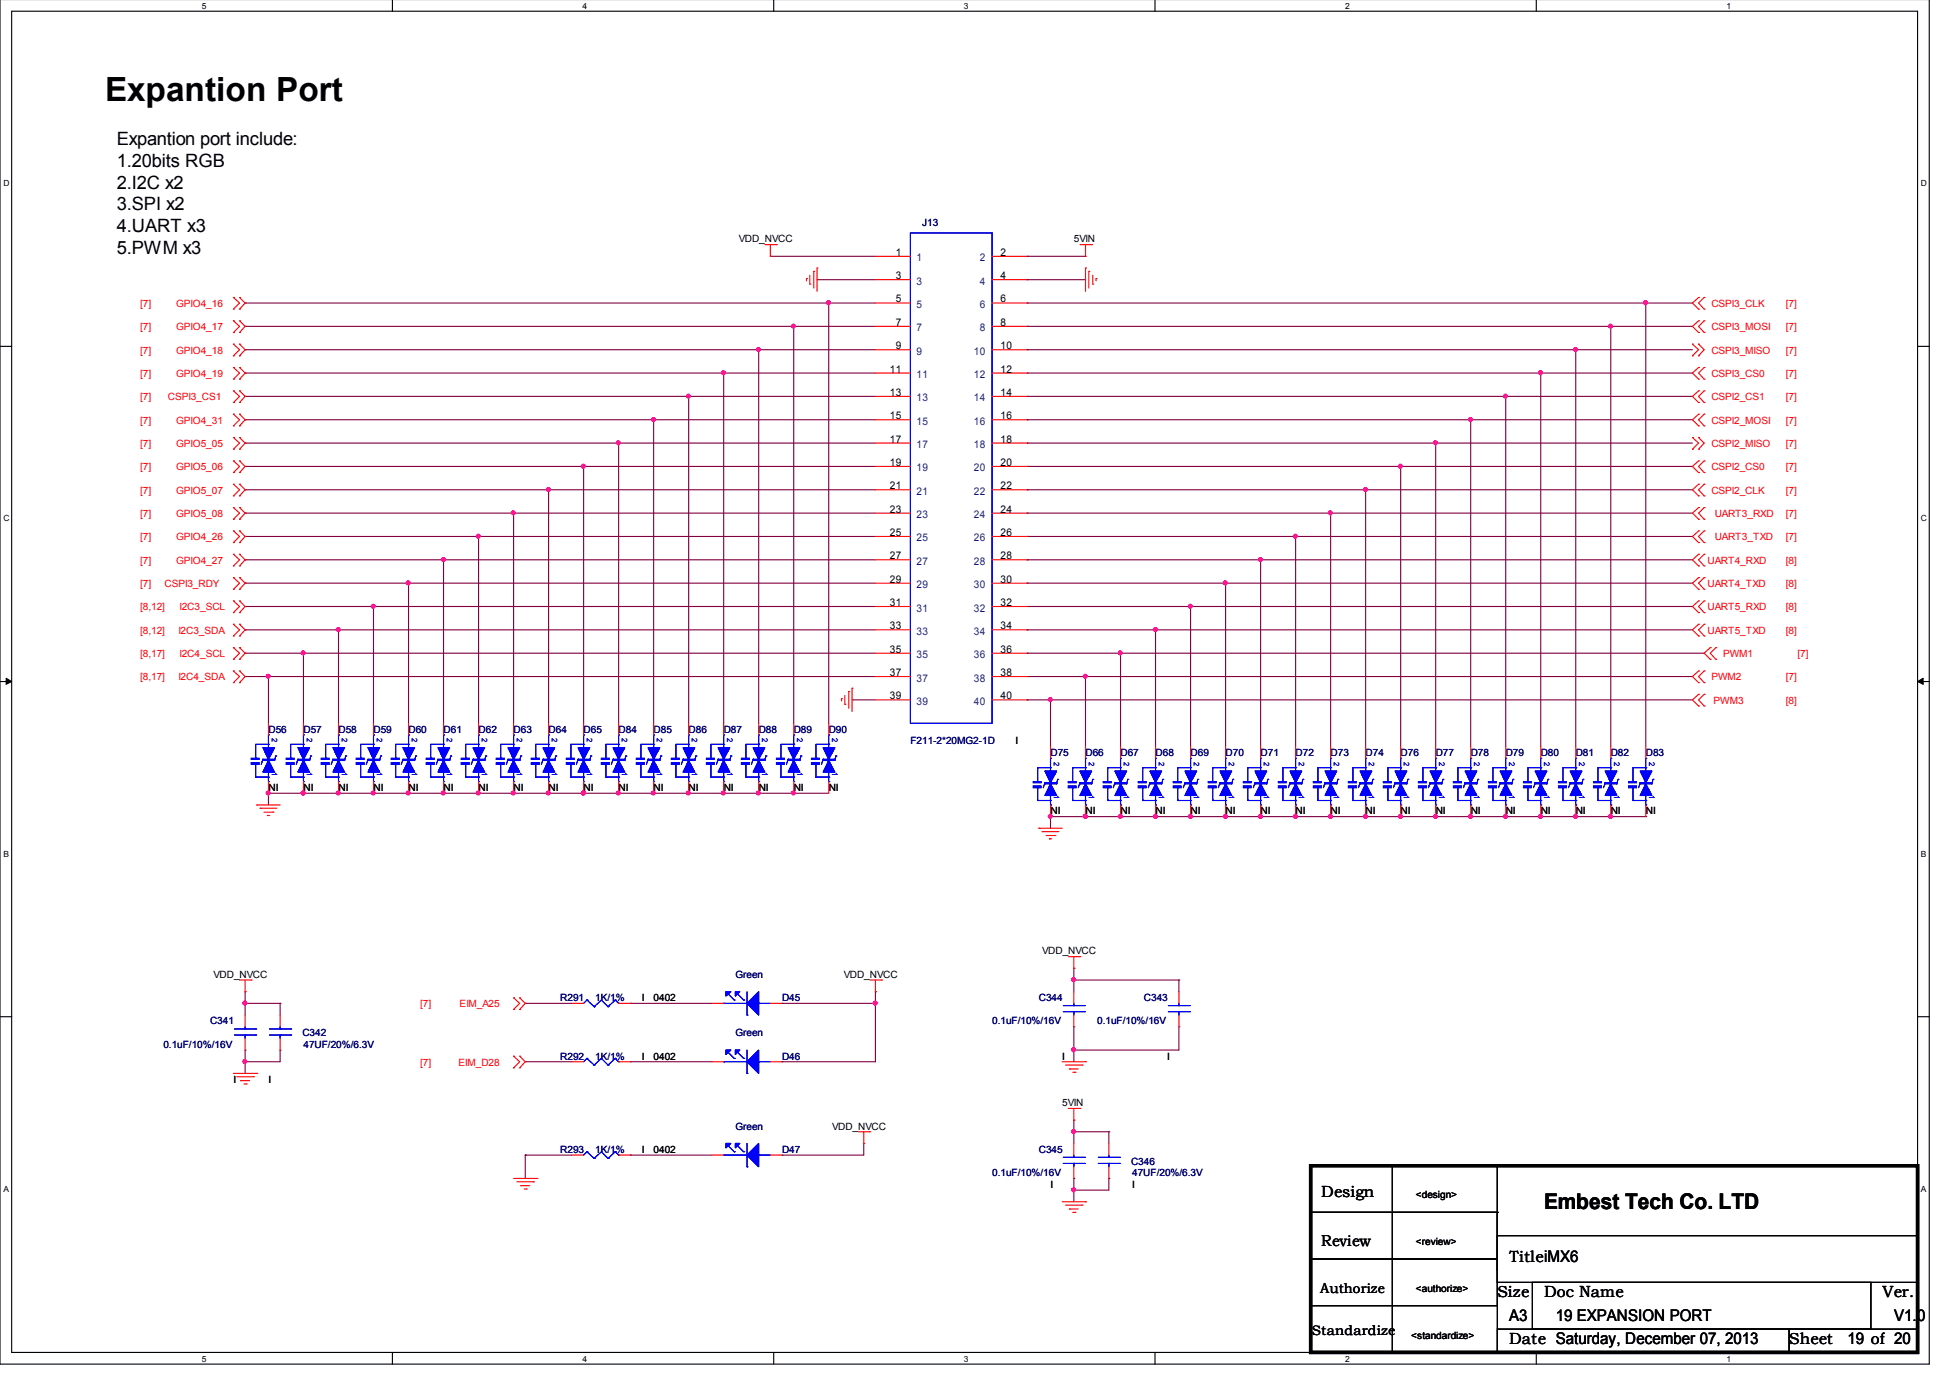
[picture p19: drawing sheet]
<svg xmlns="http://www.w3.org/2000/svg" width="297mm" height="210mm" viewBox="0 0 297 210" stroke-linecap="round" stroke-linejoin="round" font-family="sans-serif">
<defs><g id="words">
<text font-size="5.1" x="16" y="15.3">Expantion Port</text>
<text font-size="3.3" x="235.2" y="184.2">Embest Tech Co. LTD</text>
<g font-size="2.8">
<text x="17.8" y="22.1">Expantion port include:</text>
<text x="17.8" y="25.4">1.20bits RGB</text>
<text x="17.8" y="28.7">2.I2C x2</text>
<text x="17.8" y="32">3.SPI x2</text>
<text x="17.8" y="35.3">4.UART x3</text>
<text x="17.8" y="38.6">5.PWM x3</text>
</g>
<g font-size="2.5">
<text x="201.3" y="182.4">Design</text>
<text x="228.1" y="197.5">Size</text>
<text x="229.9" y="192.2">TitleiMX6</text>
<text x="235.2" y="197.5">Doc Name</text>
<text x="286.8" y="197.5">Ver.</text>
<text x="229.9" y="201.2">A3</text>
<text x="237" y="201.2">19 EXPANSION PORT</text>
<text x="288.5" y="201.2">V1.0</text>
<text x="229.9" y="204.7">Date Saturday, December 07, 2013</text>
<text x="272.5" y="204.7">Sheet</text>
<text x="281.4" y="204.7">19 of 20</text>
</g>
<text font-size="2.4" x="201.3" y="189.8">Review</text>
<g font-size="2.1">
<text x="201.1" y="196.9">Authorize</text>
<text x="199.8" y="203.3">Standardize</text>
</g>
<g font-size="1.6">
<text x="136.5" y="39">1</text>
<text x="152.4" y="39">2</text>
<text x="136.5" y="42.5">3</text>
<text x="136.5" y="46.1">5</text>
<text x="152.4" y="42.5">4</text>
<text x="152.4" y="46.1">6</text>
<text x="136.5" y="49.6">7</text>
<text x="136.5" y="53.2">9</text>
<text x="152.4" y="49.6">8</text>
<text x="152.4" y="53.2">10</text>
<text x="135.6" y="56.7">11</text>
<text x="152.4" y="56.7">12</text>
<text x="135.6" y="60.3">13</text>
<text x="135.6" y="63.9">15</text>
<text x="152.4" y="60.3">14</text>
<text x="152.4" y="63.9">16</text>
<text x="135.6" y="67.4">17</text>
<text x="135.6" y="71">19</text>
<text x="152.4" y="67.4">18</text>
<text x="152.4" y="71">20</text>
<text x="135.6" y="74.5">21</text>
<text x="152.4" y="74.5">22</text>
<text x="135.6" y="78.1">23</text>
<text x="135.6" y="81.6">25</text>
<text x="152.4" y="78.1">24</text>
<text x="152.4" y="81.6">26</text>
<text x="135.6" y="85.2">27</text>
<text x="135.6" y="88.7">29</text>
<text x="152.4" y="85.2">28</text>
<text x="152.4" y="88.7">30</text>
<text x="135.6" y="92.3">31</text>
<text x="135.6" y="95.9">33</text>
<text x="152.4" y="92.3">32</text>
<text x="152.4" y="95.9">34</text>
<text x="135.6" y="99.4">35</text>
<text x="152.4" y="99.4">36</text>
<text x="135.6" y="103">37</text>
<text x="135.6" y="106.5">39</text>
<text x="152.4" y="103">38</text>
<text x="152.4" y="106.5">40</text>
</g>
<g font-size="1.6" fill="#004080">
<text x="139.6" y="39.8">1</text>
<text x="149.3" y="39.8">2</text>
<text x="139.6" y="43.4">3</text>
<text x="139.6" y="46.9">5</text>
<text x="149.3" y="43.4">4</text>
<text x="149.3" y="46.9">6</text>
<text x="139.6" y="50.5">7</text>
<text x="149.3" y="50.5">8</text>
<text x="139.6" y="54">9</text>
<text x="139.6" y="57.6">11</text>
<text x="148.3" y="54">10</text>
<text x="148.3" y="57.6">12</text>
<text x="139.6" y="61.1">13</text>
<text x="139.6" y="64.7">15</text>
<text x="148.3" y="61.1">14</text>
<text x="148.3" y="64.7">16</text>
<text x="139.6" y="68.3">17</text>
<text x="139.6" y="71.8">19</text>
<text x="148.3" y="68.3">18</text>
<text x="148.3" y="71.8">20</text>
<text x="139.6" y="75.4">21</text>
<text x="148.3" y="75.4">22</text>
<text x="139.6" y="78.9">23</text>
<text x="139.6" y="82.5">25</text>
<text x="148.3" y="78.9">24</text>
<text x="148.3" y="82.5">26</text>
<text x="139.6" y="86">27</text>
<text x="139.6" y="89.6">29</text>
<text x="148.3" y="86">28</text>
<text x="148.3" y="89.6">30</text>
<text x="139.6" y="93.1">31</text>
<text x="148.3" y="93.1">32</text>
<text x="139.6" y="96.7">33</text>
<text x="139.6" y="100.3">35</text>
<text x="148.3" y="96.7">34</text>
<text x="148.3" y="100.3">36</text>
<text x="139.6" y="103.8">37</text>
<text x="139.6" y="107.4">39</text>
<text x="148.3" y="103.8">38</text>
<text x="148.3" y="107.4">40</text>
</g>
<g font-size="1.5" fill="#000080">
<text x="140.5" y="34.5">J13</text>
<text x="40.9" y="111.6">D56</text>
<text x="46.2" y="111.6">D57</text>
<text x="51.6" y="111.6">D58</text>
<text x="56.9" y="111.6">D59</text>
<text x="62.2" y="111.6">D60</text>
<text x="67.6" y="111.6">D61</text>
<text x="72.9" y="111.6">D62</text>
<text x="78.2" y="111.6">D63</text>
<text x="83.6" y="111.6">D64</text>
<text x="88.9" y="111.6">D65</text>
<text x="94.2" y="111.6">D84</text>
<text x="99.6" y="111.6">D85</text>
<text x="104.9" y="111.6">D86</text>
<text x="110.2" y="111.6">D87</text>
<text x="115.6" y="111.6">D88</text>
<text x="120.9" y="111.6">D89</text>
<text x="126.2" y="111.6">D90</text>
<text x="138.7" y="113.4">F211-2*20MG2-1D</text>
<text x="160" y="115.2">D75</text>
<text x="165.4" y="115.2">D66</text>
<text x="170.7" y="115.2">D67</text>
<text x="176" y="115.2">D68</text>
<text x="181.4" y="115.2">D69</text>
<text x="186.7" y="115.2">D70</text>
<text x="192" y="115.2">D71</text>
<text x="197.4" y="115.2">D72</text>
<text x="202.7" y="115.2">D73</text>
<text x="208" y="115.2">D74</text>
<text x="213.4" y="115.2">D76</text>
<text x="218.7" y="115.2">D77</text>
<text x="224" y="115.2">D78</text>
<text x="229.4" y="115.2">D79</text>
<text x="234.7" y="115.2">D80</text>
<text x="240" y="115.2">D81</text>
<text x="245.4" y="115.2">D82</text>
<text x="250.7" y="115.2">D83</text>
<text x="112" y="148.9">Green</text>
<text x="85.3" y="152.5">R291</text>
<text x="90.7" y="152.5">1K/1%</text>
<text x="119.1" y="152.5">D45</text>
<text x="158.2" y="152.5">C344</text>
<text x="174.2" y="152.5">C343</text>
<text x="24.9" y="159.6">0.1uF/10%/16V</text>
<text x="32" y="156.1">C341</text>
<text x="46.1" y="157.8">C342</text>
<text x="46.2" y="159.6">47UF/20%/6.3V</text>
<text x="85.3" y="161.4">R292</text>
<text x="90.7" y="161.4">1K/1%</text>
<text x="112" y="157.8">Green</text>
<text x="119.1" y="161.4">D46</text>
<text x="151.1" y="156.1">0.1uF/10%/16V</text>
<text x="167.1" y="156.1">0.1uF/10%/16V</text>
<text x="112" y="172.1">Green</text>
<text x="85.3" y="175.6">R293</text>
<text x="90.7" y="175.6">1K/1%</text>
<text x="119.1" y="175.6">D47</text>
<text x="151.1" y="179.2">0.1uF/10%/16V</text>
<text x="158.2" y="175.6">C345</text>
<text x="172.3" y="177.4">C346</text>
<text x="172.5" y="179.2">47UF/20%/6.3V</text>
</g>
<g font-size="1.5">
<text x="112.5" y="36.9">VDD_NVCC</text>
<text x="163.6" y="36.9">5VIN</text>
<text x="154.7" y="113.4">I</text>
<text x="40.9" y="120.5">NI</text>
<text x="46.2" y="120.5">NI</text>
<text x="51.6" y="120.5">NI</text>
<text x="56.9" y="120.5">NI</text>
<text x="62.2" y="120.5">NI</text>
<text x="67.6" y="120.5">NI</text>
<text x="72.9" y="120.5">NI</text>
<text x="78.2" y="120.5">NI</text>
<text x="83.6" y="120.5">NI</text>
<text x="88.9" y="120.5">NI</text>
<text x="94.2" y="120.5">NI</text>
<text x="99.6" y="120.5">NI</text>
<text x="104.9" y="120.5">NI</text>
<text x="110.2" y="120.5">NI</text>
<text x="115.6" y="120.5">NI</text>
<text x="120.9" y="120.5">NI</text>
<text x="126.2" y="120.5">NI</text>
<text x="160" y="124.1">NI</text>
<text x="165.4" y="124.1">NI</text>
<text x="170.7" y="124.1">NI</text>
<text x="176" y="124.1">NI</text>
<text x="181.4" y="124.1">NI</text>
<text x="186.7" y="124.1">NI</text>
<text x="192" y="124.1">NI</text>
<text x="197.4" y="124.1">NI</text>
<text x="202.7" y="124.1">NI</text>
<text x="208" y="124.1">NI</text>
<text x="213.4" y="124.1">NI</text>
<text x="218.7" y="124.1">NI</text>
<text x="224" y="124.1">NI</text>
<text x="229.4" y="124.1">NI</text>
<text x="234.7" y="124.1">NI</text>
<text x="240" y="124.1">NI</text>
<text x="245.4" y="124.1">NI</text>
<text x="250.7" y="124.1">NI</text>
<text x="32.5" y="148.9">VDD_NVCC</text>
<text x="128.5" y="148.9">VDD_NVCC</text>
<text x="158.7" y="145.4">VDD_NVCC</text>
<text x="97.8" y="152.5">I</text>
<text x="99.6" y="152.5">0402</text>
<text x="97.8" y="161.4">I</text>
<text x="99.6" y="161.4">0402</text>
<text x="161.8" y="161.4">I</text>
<text x="177.8" y="161.4">I</text>
<text x="35.6" y="164.9">I</text>
<text x="40.9" y="164.9">I</text>
<text x="126.7" y="172.1">VDD_NVCC</text>
<text x="161.8" y="168.5">5VIN</text>
<text x="97.8" y="175.6">I</text>
<text x="99.6" y="175.6">0402</text>
<text x="160" y="180.9">I</text>
<text x="172.5" y="180.9">I</text>
<text x="215.6" y="182.6">&lt;design&gt;</text>
<text x="215.6" y="189.7">&lt;review&gt;</text>
<text x="215.6" y="196.8">&lt;authorize&gt;</text>
<text x="215" y="203.9">&lt;standardize&gt;</text>
</g>
<g font-size="1.5" fill="#f00">
<text x="21.3" y="46.8">[7]</text>
<text x="26.8" y="46.8">GPIO4_16</text>
<text x="260.7" y="46.8">CSPI3_CLK</text>
<text x="272" y="46.8">[7]</text>
<text x="21.3" y="53.9">[7]</text>
<text x="21.3" y="50.3">[7]</text>
<text x="26.8" y="53.9">GPIO4_18</text>
<text x="26.8" y="50.3">GPIO4_17</text>
<text x="260.7" y="53.9">CSPI3_MISO</text>
<text x="260.7" y="50.3">CSPI3_MOSI</text>
<text x="272" y="53.9">[7]</text>
<text x="272" y="50.3">[7]</text>
<text x="21.3" y="57.4">[7]</text>
<text x="26.8" y="57.4">GPIO4_19</text>
<text x="260.7" y="57.4">CSPI3_CS0</text>
<text x="272" y="57.4">[7]</text>
<text x="21.3" y="64.5">[7]</text>
<text x="21.3" y="61">[7]</text>
<text x="25.6" y="61">CSPI3_CS1</text>
<text x="26.8" y="64.5">GPIO4_31</text>
<text x="260.7" y="64.5">CSPI2_MOSI</text>
<text x="260.7" y="61">CSPI2_CS1</text>
<text x="272" y="64.5">[7]</text>
<text x="272" y="61">[7]</text>
<text x="21.3" y="68.1">[7]</text>
<text x="21.3" y="71.6">[7]</text>
<text x="26.8" y="68.1">GPIO5_05</text>
<text x="26.8" y="71.6">GPIO5_06</text>
<text x="260.7" y="68.1">CSPI2_MISO</text>
<text x="260.7" y="71.6">CSPI2_CS0</text>
<text x="272" y="68.1">[7]</text>
<text x="272" y="71.6">[7]</text>
<text x="21.3" y="75.2">[7]</text>
<text x="26.8" y="75.2">GPIO5_07</text>
<text x="260.7" y="75.2">CSPI2_CLK</text>
<text x="272" y="75.2">[7]</text>
<text x="21.3" y="78.8">[7]</text>
<text x="21.3" y="82.3">[7]</text>
<text x="26.8" y="78.8">GPIO5_08</text>
<text x="26.8" y="82.3">GPIO4_26</text>
<text x="261.2" y="78.8">UART3_RXD</text>
<text x="261.2" y="82.3">UART3_TXD</text>
<text x="272" y="78.8">[7]</text>
<text x="272" y="82.3">[7]</text>
<text x="21.3" y="85.9">[7]</text>
<text x="21.3" y="89.4">[7]</text>
<text x="25.1" y="89.4">CSPI3_RDY</text>
<text x="26.8" y="85.9">GPIO4_27</text>
<text x="260.1" y="85.9">UART4_RXD</text>
<text x="260.1" y="89.4">UART4_TXD</text>
<text x="272" y="85.9">[8]</text>
<text x="272" y="89.4">[8]</text>
<text x="21.3" y="93">[8,12]</text>
<text x="27.3" y="93">I2C3_SCL</text>
<text x="260.1" y="93">UART5_RXD</text>
<text x="272" y="93">[8]</text>
<text x="21.3" y="100.1">[8,17]</text>
<text x="21.3" y="96.5">[8,12]</text>
<text x="27.2" y="96.5">I2C3_SDA</text>
<text x="27.3" y="100.1">I2C4_SCL</text>
<text x="260.1" y="96.5">UART5_TXD</text>
<text x="262.5" y="100.1">PWM1</text>
<text x="272" y="96.5">[8]</text>
<text x="273.8" y="100.1">[7]</text>
<text x="21.3" y="103.6">[8,17]</text>
<text x="27.2" y="103.6">I2C4_SDA</text>
<text x="260.7" y="103.6">PWM2</text>
<text x="261" y="107.2">PWM3</text>
<text x="272" y="103.6">[7]</text>
<text x="272" y="107.2">[8]</text>
<text x="64" y="153.4">[7]</text>
<text x="70" y="153.4">EIM_A25</text>
<text x="64" y="162.3">[7]</text>
<text x="69.8" y="162.3">EIM_D28</text>
</g>
<g font-size="1.3">
<text x="30.7" y="1.4">5</text>
<text x="88.7" y="1.4">4</text>
<text x="146.8" y="1.4">3</text>
<text x="204.9" y="1.4">2</text>
<text x="263" y="1.4">1</text>
<text x=".5" y="28.4">D</text>
<text x="292.6" y="28.4">D</text>
<text x=".5" y="79.4">C</text>
<text x="292.6" y="79.4">C</text>
<text x=".5" y="130.5">B</text>
<text x="292.6" y="130.5">B</text>
<text x=".5" y="181.5">A</text>
<text x="292.6" y="181.5">A</text>
<text x="30.7" y="207.4">5</text>
<text x="88.7" y="207.4">4</text>
<text x="146.8" y="207.4">3</text>
<text x="204.9" y="207.4">2</text>
<text x="263" y="207.4">1</text>
</g>
<g font-size="1.2" fill="#00f">
<text x="41.4" y="112.5" transform="rotate(90 41.4 112.5)">2</text>
<text x="46.7" y="112.5" transform="rotate(90 46.7 112.5)">2</text>
<text x="52.1" y="112.5" transform="rotate(90 52.1 112.5)">2</text>
<text x="57.4" y="112.5" transform="rotate(90 57.4 112.5)">2</text>
<text x="62.7" y="112.5" transform="rotate(90 62.7 112.5)">2</text>
<text x="68.1" y="112.5" transform="rotate(90 68.1 112.5)">2</text>
<text x="73.4" y="112.5" transform="rotate(90 73.4 112.5)">2</text>
<text x="78.7" y="112.5" transform="rotate(90 78.7 112.5)">2</text>
<text x="84.1" y="112.5" transform="rotate(90 84.1 112.5)">2</text>
<text x="89.4" y="112.5" transform="rotate(90 89.4 112.5)">2</text>
<text x="94.7" y="112.5" transform="rotate(90 94.7 112.5)">2</text>
<text x="100.1" y="112.5" transform="rotate(90 100.1 112.5)">2</text>
<text x="105.4" y="112.5" transform="rotate(90 105.4 112.5)">2</text>
<text x="110.7" y="112.5" transform="rotate(90 110.7 112.5)">2</text>
<text x="116.1" y="112.5" transform="rotate(90 116.1 112.5)">2</text>
<text x="121.4" y="112.5" transform="rotate(90 121.4 112.5)">2</text>
<text x="126.7" y="112.5" transform="rotate(90 126.7 112.5)">2</text>
<text x="41.4" y="117.6" transform="rotate(90 41.4 117.6)">1</text>
<text x="46.7" y="117.6" transform="rotate(90 46.7 117.6)">1</text>
<text x="52.1" y="117.6" transform="rotate(90 52.1 117.6)">1</text>
<text x="57.4" y="117.6" transform="rotate(90 57.4 117.6)">1</text>
<text x="62.7" y="117.6" transform="rotate(90 62.7 117.6)">1</text>
<text x="68.1" y="117.6" transform="rotate(90 68.1 117.6)">1</text>
<text x="73.4" y="117.6" transform="rotate(90 73.4 117.6)">1</text>
<text x="78.7" y="117.6" transform="rotate(90 78.7 117.6)">1</text>
<text x="84.1" y="117.6" transform="rotate(90 84.1 117.6)">1</text>
<text x="89.4" y="117.6" transform="rotate(90 89.4 117.6)">1</text>
<text x="94.7" y="117.6" transform="rotate(90 94.7 117.6)">1</text>
<text x="100.1" y="117.6" transform="rotate(90 100.1 117.6)">1</text>
<text x="105.4" y="117.6" transform="rotate(90 105.4 117.6)">1</text>
<text x="110.7" y="117.6" transform="rotate(90 110.7 117.6)">1</text>
<text x="116.1" y="117.6" transform="rotate(90 116.1 117.6)">1</text>
<text x="121.4" y="117.6" transform="rotate(90 121.4 117.6)">1</text>
<text x="126.7" y="117.6" transform="rotate(90 126.7 117.6)">1</text>
<text x="160.5" y="116" transform="rotate(90 160.5 116)">2</text>
<text x="165.9" y="116" transform="rotate(90 165.9 116)">2</text>
<text x="171.2" y="116" transform="rotate(90 171.2 116)">2</text>
<text x="176.5" y="116" transform="rotate(90 176.5 116)">2</text>
<text x="181.9" y="116" transform="rotate(90 181.9 116)">2</text>
<text x="187.2" y="116" transform="rotate(90 187.2 116)">2</text>
<text x="192.5" y="116" transform="rotate(90 192.5 116)">2</text>
<text x="197.9" y="116" transform="rotate(90 197.9 116)">2</text>
<text x="203.2" y="116" transform="rotate(90 203.2 116)">2</text>
<text x="208.5" y="116" transform="rotate(90 208.5 116)">2</text>
<text x="213.9" y="116" transform="rotate(90 213.9 116)">2</text>
<text x="219.2" y="116" transform="rotate(90 219.2 116)">2</text>
<text x="224.5" y="116" transform="rotate(90 224.5 116)">2</text>
<text x="229.9" y="116" transform="rotate(90 229.9 116)">2</text>
<text x="235.2" y="116" transform="rotate(90 235.2 116)">2</text>
<text x="240.5" y="116" transform="rotate(90 240.5 116)">2</text>
<text x="245.9" y="116" transform="rotate(90 245.9 116)">2</text>
<text x="251.2" y="116" transform="rotate(90 251.2 116)">2</text>
<text x="160.5" y="121.2" transform="rotate(90 160.5 121.2)">1</text>
<text x="165.9" y="121.2" transform="rotate(90 165.9 121.2)">1</text>
<text x="171.2" y="121.2" transform="rotate(90 171.2 121.2)">1</text>
<text x="176.5" y="121.2" transform="rotate(90 176.5 121.2)">1</text>
<text x="181.9" y="121.2" transform="rotate(90 181.9 121.2)">1</text>
<text x="187.2" y="121.2" transform="rotate(90 187.2 121.2)">1</text>
<text x="192.5" y="121.2" transform="rotate(90 192.5 121.2)">1</text>
<text x="197.9" y="121.2" transform="rotate(90 197.9 121.2)">1</text>
<text x="203.2" y="121.2" transform="rotate(90 203.2 121.2)">1</text>
<text x="208.5" y="121.2" transform="rotate(90 208.5 121.2)">1</text>
<text x="213.9" y="121.2" transform="rotate(90 213.9 121.2)">1</text>
<text x="219.2" y="121.2" transform="rotate(90 219.2 121.2)">1</text>
<text x="224.5" y="121.2" transform="rotate(90 224.5 121.2)">1</text>
<text x="229.9" y="121.2" transform="rotate(90 229.9 121.2)">1</text>
<text x="235.2" y="121.2" transform="rotate(90 235.2 121.2)">1</text>
<text x="240.5" y="121.2" transform="rotate(90 240.5 121.2)">1</text>
<text x="245.9" y="121.2" transform="rotate(90 245.9 121.2)">1</text>
<text x="251.2" y="121.2" transform="rotate(90 251.2 121.2)">1</text>
</g>
</g></defs>
<path d="M0 -.1v207.9h293.9v-207.9M1.8 1.7h290.3v204.3h-290.3z" fill="none" stroke="#000" stroke-width=".17"/>
<g fill="#fff">
<path d="M30.7 .2h.6v1.3h-.6z"/>
<path d="M30.7 206.3h.6v1.3h-.6z"/>
</g>
<path d="M59.8 -.1v1.8M59.8 206v1.8" fill="none" stroke="#000" stroke-width=".17"/>
<g fill="#fff">
<path d="M88.7 .2h.6v1.3h-.6z"/>
<path d="M88.7 206.3h.6v1.3h-.6z"/>
</g>
<path d="M117.9 -.1v1.8M117.9 206v1.8" fill="none" stroke="#000" stroke-width=".17"/>
<g fill="#fff">
<path d="M146.8 .2h.6v1.3h-.6z"/>
<path d="M146.8 206.3h.6v1.3h-.6z"/>
</g>
<path d="M175.9 -.1v1.8M175.9 206v1.8" fill="none" stroke="#000" stroke-width=".17"/>
<g fill="#fff">
<path d="M204.9 .2h.6v1.3h-.6z"/>
<path d="M204.9 206.3h.6v1.3h-.6z"/>
</g>
<path d="M234 -.1v1.8M234 206v1.8" fill="none" stroke="#000" stroke-width=".17"/>
<g fill="#fff">
<path d="M263 .2h.6v1.3h-.6z"/>
<path d="M263 206.3h.6v1.3h-.6z"/>
<path d="M.5 27.2h.9v1.3h-.9z"/>
<path d="M292.6 27.2h.9v1.3h-.9z"/>
<path d="M.5 78.2h.9v1.4h-.9z"/>
<path d="M292.6 78.2h.9v1.4h-.9z"/>
</g>
<path d="M0 52.8h1.8M292.1 52.8h1.8" fill="none" stroke="#000" stroke-width=".17"/>
<g fill="#fff">
<path d="M.5 129.3h.8v1.4h-.8z"/>
<path d="M292.6 129.3h.8v1.4h-.8z"/>
</g>
<path d="M0 103.8h1.8M292.1 103.8h1.8" fill="none" stroke="#000" stroke-width=".17"/>
<path d="M.9 103.3l.9 .5-.9 .4zM292.1 103.8l.8-.5v.9z" fill="#000" stroke="#000" stroke-width=".15"/>
<g fill="#fff">
<path d="M.5 180.4h.7v1.3h-.7z"/>
<path d="M292.6 180.4h.7v1.3h-.7z"/>
</g>
<path d="M0 154.9h1.8M292.1 154.9h1.8M199.6 177.6h28.5v7.1h-28.5zM212.1 177.6h16v28.4h-16zM199.6 184.7h28.5v7.1h-28.5zM199.6 191.8h28.5v7.1h-28.5zM228.1 188.2h64v7.1h-64zM228.1 184.7h.1M228.1 184.7v8.9M233.4 195.3h51.6v7.2h-51.6zM228.1 202.5h44.4v3.5h-44.4zM272.5 202.5h19.6v3.5h-19.6z" fill="none" stroke="#000" stroke-width=".17"/>
<g fill="none" stroke="#800040" stroke-width=".17">
<path d="M117.3 39h.1M117.3 39h16M156.5 39h.1M156.5 39h8.9M37.3 56.8h.1M37.3 53.3h.1M37.3 49.7h.1M37.3 46.2h.1M37.3 53.3h96M37.3 49.7h96M37.3 46.2h96M37.3 56.8h96"/>
<path d="M110.2 56.8h.1M110.2 56.8v53.4M115.6 53.3h.1M115.6 53.3v56.9M120.9 49.7h.1M120.9 49.7v60.5M124.5 42.6h.1M124.5 42.6h8.8M126.2 46.2h.1M126.2 46.2v64M156.5 42.6h.1M156.5 56.8h.1"/>
<path d="M156.5 53.3h.1M156.5 49.7h.1M156.5 46.2h.1M156.5 53.3h101.3M156.5 49.7h101.3M156.5 46.2h101.3M156.5 56.8h101.3M156.5 42.6h8.9M234.7 56.8h.1M234.7 56.8v56.9M240 53.3h.1M240 53.3v60.4"/>
<path d="M245.4 49.7h.1M245.4 49.7v64M250.7 46.2h.1M250.7 46.2v67.5M37.3 78.2h.1M37.3 74.6h.1M37.3 71h.1M37.3 67.5h.1M37.3 63.9h.1M37.3 60.4h.1M37.3 74.6h96M37.3 67.5h96"/>
<path d="M37.3 71h96M37.3 60.4h96M37.3 63.9h96M37.3 78.2h96M78.2 78.2h.1M78.2 78.2v32M83.6 74.6h.1M83.6 74.6v35.6M88.9 71h.1M88.9 71v39.2M94.2 67.5h.1M94.2 67.5v42.7"/>
<path d="M99.6 63.9h.1M99.6 63.9v46.3M104.9 60.4h.1M104.9 60.4v49.8M156.5 78.2h.1M156.5 74.6h.1M156.5 71h.1M156.5 67.5h.1M156.5 63.9h.1M156.5 60.4h.1M156.5 74.6h101.3M156.5 67.5h101.3"/>
<path d="M156.5 71h101.3M156.5 60.4h101.3M156.5 63.9h101.3M156.5 78.2h101.3M202.7 78.2h.1M202.7 78.2v35.5M208 74.6h.1M208 74.6v39.1M213.4 71h.1M213.4 71v42.7M218.7 67.5h.1M218.7 67.5v46.2"/>
<path d="M224 63.9h.1M224 63.9v49.8M229.4 60.4h.1M229.4 60.4v53.3M37.3 99.5h.1M37.3 95.9h.1M37.3 92.4h.1M37.3 88.8h.1M37.3 85.3h.1M37.3 81.7h.1M37.3 85.3h96M37.3 92.4h96"/>
<path d="M37.3 88.8h96M37.3 95.9h96M37.3 99.5h96M37.3 81.7h96M46.2 99.5h.1M46.2 99.5v10.7M51.6 95.9h.1M51.6 95.9v14.3M56.9 92.4h.1M56.9 92.4v17.8M62.2 88.8h.1M62.2 88.8v21.4"/>
<path d="M67.6 85.3h.1M67.6 85.3v24.9M72.9 81.7h.1M72.9 81.7v28.5M156.5 99.5h.1M156.5 81.7h.1M156.5 88.8h.1M156.5 85.3h.1M156.5 92.4h.1M156.5 95.9h.1M156.5 85.3h101.3M156.5 92.4h101.3"/>
<path d="M156.5 88.8h101.3M156.5 95.9h101.3M156.5 99.5h103.1M156.5 81.7h101.3M170.7 99.5h.1M170.7 99.5v14.2M176 95.9h.1M176 95.9v17.8M181.4 92.4h.1M181.4 92.4v21.3M186.7 88.8h.1M186.7 88.8v24.9"/>
<path d="M192 85.3h.1M192 85.3v28.4M197.4 81.7h.1M197.4 81.7v32M37.3 103.1h.1M37.3 103.1h96M40.9 103.1h.1M40.9 103.1v7.1M129.8 106.6h.1M129.8 106.6h3.5M156.5 103.1h.1M156.5 106.6h.1"/>
<path d="M156.5 103.1h101.3M156.5 106.6h101.3M160 106.6h.1M160 106.6v7.1M165.4 103.1h.1M165.4 103.1v10.6M40.9 120.8h.1M40.9 120.8v1.8M40.9 120.8h85.3M46.2 120.8h.1M51.6 120.8h.1M56.9 120.8h.1"/>
<path d="M62.2 120.8h.1M67.6 120.8h.1M72.9 120.8h.1M78.2 120.8h.1M83.6 120.8h.1M88.9 120.8h.1M94.2 120.8h.1M99.6 120.8h.1M104.9 120.8h.1M110.2 120.8h.1M115.6 120.8h.1M120.9 120.8h.1"/>
<path d="M160 124.4h.1M160 124.4v1.8M160 124.4h90.7M165.4 124.4h.1M170.7 124.4h.1M176 124.4h.1M181.4 124.4h.1M186.7 124.4h.1M192 124.4h.1M197.4 124.4h.1M202.7 124.4h.1M213.4 124.4h.1"/>
<path d="M218.7 124.4h.1M224 124.4h.1M229.4 124.4h.1M234.7 124.4h.1M240 124.4h.1M245.4 124.4h.1M250.7 124.4h.1M37.3 159.9h.1M37.3 152.8h.1M37.3 151.1h.1M37.3 152.8h5.4M37.3 151.1v3.5"/>
<path d="M37.3 159.9v3.6M42.7 159.9h.1M42.7 152.8h.1M42.7 159.9v1.8h-5.4M42.7 152.8v1.8M80 152.8h.1M80 152.8h7.1M96 152.8h.1M96 152.8h12.5M119.1 152.8h.1M119.1 152.8h14.2M133.3 152.8h.1"/>
<path d="M133.3 151.1h.1M133.3 151.1v10.6h-14.2M163.6 159.9h.1M163.6 149.3h.1M163.6 147.5h.1M163.6 156.4h.1M163.6 147.5v3.6M163.6 156.4v5.3M163.6 149.3h16M179.6 149.3h.1M179.6 156.4h.1M179.6 149.3v1.8"/>
<path d="M179.6 156.4v3.5h-16M37.3 161.7h.1M80 161.7h.1M80 176h.1M80 161.7h7.1M80 176h7.1M80 176v3.5M96 161.7h.1M96 176h.1M96 161.7h12.5M96 176h12.5M119.1 161.7h.1"/>
<path d="M119.1 176h.1M131.6 174.2h.1M131.6 174.2v1.8h-12.5M163.6 172.4h.1M163.6 170.6h.1M163.6 179.5h.1M163.6 170.6v3.6M163.6 179.5v3.6M163.6 172.4h5.3M168.9 172.4h.1M168.9 179.5h.1M168.9 172.4v1.8"/>
<path d="M168.9 179.5v1.8h-5.3M163.6 181.3h.1"/>
</g>
<g fill="#f0f" stroke="#f0f" stroke-width=".17">
<circle cx="192" cy="85.2" r=".3"/>
<circle cx="181.3" cy="92.3" r=".3"/>
<circle cx="186.6" cy="88.8" r=".3"/>
<circle cx="176" cy="95.9" r=".3"/>
<circle cx="46.2" cy="99.5" r=".3"/>
<circle cx="67.5" cy="85.2" r=".3"/>
<circle cx="62.2" cy="88.8" r=".3"/>
<circle cx="56.9" cy="92.3" r=".3"/>
<circle cx="51.5" cy="95.9" r=".3"/>
<circle cx="72.9" cy="81.7" r=".3"/>
<circle cx="133.3" cy="152.8" r=".3"/>
<circle cx="163.5" cy="172.4" r=".3"/>
<circle cx="163.5" cy="181.2" r=".3"/>
<circle cx="163.5" cy="149.2" r=".3"/>
<circle cx="163.5" cy="159.9" r=".3"/>
<circle cx="37.3" cy="161.7" r=".3"/>
<circle cx="37.3" cy="152.8" r=".3"/>
<circle cx="245.3" cy="49.7" r=".3"/>
<circle cx="234.7" cy="56.8" r=".3"/>
<circle cx="170.6" cy="99.5" r=".3"/>
<circle cx="165.3" cy="103" r=".3"/>
<circle cx="160" cy="106.6" r=".3"/>
<circle cx="78.2" cy="78.1" r=".3"/>
<circle cx="40.9" cy="103" r=".3"/>
<circle cx="83.5" cy="74.6" r=".3"/>
<circle cx="88.9" cy="71" r=".3"/>
<circle cx="46.2" cy="120.8" r=".3"/>
<circle cx="40.9" cy="120.8" r=".3"/>
<circle cx="72.9" cy="120.8" r=".3"/>
<circle cx="88.9" cy="120.8" r=".3"/>
<circle cx="83.5" cy="120.8" r=".3"/>
<circle cx="62.2" cy="120.8" r=".3"/>
<circle cx="67.5" cy="120.8" r=".3"/>
<circle cx="56.9" cy="120.8" r=".3"/>
<circle cx="51.5" cy="120.8" r=".3"/>
<circle cx="78.2" cy="120.8" r=".3"/>
<circle cx="197.3" cy="81.7" r=".3"/>
<circle cx="202.7" cy="78.1" r=".3"/>
<circle cx="208" cy="74.6" r=".3"/>
<circle cx="165.3" cy="124.3" r=".3"/>
<circle cx="160" cy="124.3" r=".3"/>
<circle cx="192" cy="124.3" r=".3"/>
<circle cx="208" cy="124.3" r=".3"/>
<circle cx="202.7" cy="124.3" r=".3"/>
<circle cx="181.3" cy="124.3" r=".3"/>
<circle cx="186.6" cy="124.3" r=".3"/>
<circle cx="176" cy="124.3" r=".3"/>
<circle cx="170.6" cy="124.3" r=".3"/>
<circle cx="213.3" cy="71" r=".3"/>
<circle cx="218.7" cy="67.5" r=".3"/>
<circle cx="224" cy="63.9" r=".3"/>
<circle cx="229.3" cy="60.3" r=".3"/>
<circle cx="240" cy="53.2" r=".3"/>
<circle cx="250.7" cy="46.1" r=".3"/>
<circle cx="94.2" cy="67.5" r=".3"/>
<circle cx="99.5" cy="63.9" r=".3"/>
<circle cx="104.9" cy="60.3" r=".3"/>
<circle cx="110.2" cy="56.8" r=".3"/>
<circle cx="115.5" cy="53.2" r=".3"/>
<circle cx="120.9" cy="49.7" r=".3"/>
<circle cx="126.2" cy="46.1" r=".3"/>
<circle cx="110.2" cy="120.8" r=".3"/>
<circle cx="120.9" cy="120.8" r=".3"/>
<circle cx="99.5" cy="120.8" r=".3"/>
<circle cx="104.9" cy="120.8" r=".3"/>
<circle cx="94.2" cy="120.8" r=".3"/>
<circle cx="197.3" cy="124.3" r=".3"/>
<circle cx="115.5" cy="120.8" r=".3"/>
<circle cx="213.3" cy="124.3" r=".3"/>
<circle cx="224" cy="124.3" r=".3"/>
<circle cx="234.7" cy="124.3" r=".3"/>
<circle cx="229.3" cy="124.3" r=".3"/>
<circle cx="218.7" cy="124.3" r=".3"/>
<circle cx="240" cy="124.3" r=".3"/>
<circle cx="245.3" cy="124.3" r=".3"/>
</g>
<g fill="none" stroke="#f00" stroke-width=".17">
<path d="M116.5 37.3h1.8M117.3 39h.1M117.3 37.3v1.7M118.3 37.3h.1M133.3 39h5.4M151.1 39h5.4M164.5 37.3h1.8M165.4 39h.1M165.4 37.3v1.7M166.3 37.3h.1M35.6 54.2h.1M35.6 52.4h.1"/>
<path d="M35.6 50.6h.1M35.6 48.9h.1M35.6 57.8h.1M35.6 56h.1M35.6 47.1h.1M35.6 45.3h.1M35.6 59.5h.1M35.6 52.4l.9 .9-.9 .9M35.6 48.9l.9 .8-.9 .9M35.6 56l.9 .8-.9 1M35.6 45.3l.9 .9-.9 .9M35.6 59.5l.9 .9-.9 .9"/>
<path d="M36.5 52.4h.1M36.5 54.2h.1M36.5 48.9h.1M36.5 50.6h.1M36.5 56h.1M36.5 57.8h.1M36.5 45.3h.1M36.5 47.1h.1M36.5 59.5h.1M36.5 52.4l.8 .9-.8 .9M36.5 48.9l.8 .8-.8 .9M36.5 56l.8 .8-.8 1"/>
<path d="M36.5 45.3l.8 .9-.8 .9M36.5 59.5l.8 .9-.8 .9M122.9 42.4h.1M122.9 42.4v.4M123.4 43.3h.1M123.4 41.9v1.4M124 41.3h.1M124 41.3v2.6M124.5 40.8h.1M124.5 40.8v3.6M133.3 42.6h5.4M133.3 46.2h5.4"/>
<path d="M133.3 49.7h5.4M133.3 53.3h5.4M133.3 56.8h5.4M151.1 42.6h5.4M151.1 46.2h5.4M151.1 49.7h5.4M151.1 53.3h5.4M151.1 56.8h5.4M165.4 40.8h.1M165.4 40.8v3.6M165.9 41.3h.1M165.9 41.3v2.6"/>
<path d="M166.5 43.3h.1M166.5 41.9v1.4M167 42.4h.1M167 42.4v.4M257.8 52.4h.1M257.8 54.2h.1M257.8 52.4l.9 .9-.9 .9M258.7 59.5h.1M258.7 52.4h.1M258.7 54.2h.1M258.7 48.9h.1M258.7 50.6h.1"/>
<path d="M258.7 45.3h.1M258.7 47.1h.1M258.7 56h.1M258.7 57.8h.1M258.7 59.5l-.9 .9 .9 .9M258.7 52.4l.9 .9-.9 .9M258.7 48.9l-.9 .8 .9 .9M258.7 45.3l-.9 .9 .9 .9M258.7 56l-.9 .8 .9 1M259.6 59.5h.1M259.6 50.6h.1M259.6 48.9h.1"/>
<path d="M259.6 47.1h.1M259.6 45.3h.1M259.6 57.8h.1M259.6 56h.1M259.6 59.5l-.9 .9 .9 .9M259.6 48.9l-.9 .8 .9 .9M259.6 45.3l-.9 .9 .9 .9M259.6 56l-.9 .8 .9 1M35.6 64.9h.1M35.6 63.1h.1M35.6 68.4h.1M35.6 66.6h.1"/>
<path d="M35.6 72h.1M35.6 70.2h.1M35.6 75.5h.1M35.6 73.8h.1M35.6 79.1h.1M35.6 77.3h.1M35.6 61.3h.1M35.6 63.1l.9 .8-.9 1M35.6 66.6l.9 .9-.9 .9M35.6 70.2l.9 .8-.9 1M35.6 73.8l.9 .8-.9 .9M35.6 77.3l.9 .9-.9 .9"/>
<path d="M36.5 63.1h.1M36.5 64.9h.1M36.5 66.6h.1M36.5 68.4h.1M36.5 70.2h.1M36.5 72h.1M36.5 73.8h.1M36.5 75.5h.1M36.5 77.3h.1M36.5 79.1h.1M36.5 61.3h.1M36.5 63.1l.8 .8-.8 1"/>
<path d="M36.5 66.6l.8 .9-.8 .9M36.5 70.2l.8 .8-.8 1M36.5 73.8l.8 .8-.8 .9M36.5 77.3l.8 .9-.8 .9M133.3 60.4h5.4M133.3 63.9h5.4M133.3 67.5h5.4M133.3 71h5.4M133.3 74.6h5.4M133.3 78.2h5.4M151.1 60.4h5.4M151.1 63.9h5.4"/>
<path d="M151.1 67.5h5.4M151.1 71h5.4M151.1 74.6h5.4M151.1 78.2h5.4M257.8 66.6h.1M257.8 68.4h.1M257.8 66.6l.9 .9-.9 .9M258.7 66.6h.1M258.7 68.4h.1M258.7 63.1h.1M258.7 64.9h.1M258.7 61.3h.1"/>
<path d="M258.7 73.8h.1M258.7 75.5h.1M258.7 70.2h.1M258.7 72h.1M258.7 77.3h.1M258.7 79.1h.1M258.7 66.6l.9 .9-.9 .9M258.7 63.1l-.9 .8 .9 1M258.7 73.8l-.9 .8 .9 .9M258.7 70.2l-.9 .8 .9 1M258.7 77.3l-.9 .9 .9 .9M259.6 64.9h.1"/>
<path d="M259.6 63.1h.1M259.6 61.3h.1M259.6 75.5h.1M259.6 73.8h.1M259.6 72h.1M259.6 70.2h.1M259.6 79.1h.1M259.6 77.3h.1M259.6 63.1l-.9 .8 .9 1M259.6 73.8l-.9 .8 .9 .9M259.6 70.2l-.9 .8 .9 1M259.6 77.3l-.9 .9 .9 .9"/>
<path d="M35.6 82.6h.1M35.6 80.9h.1M35.6 86.2h.1M35.6 84.4h.1M35.6 89.8h.1M35.6 88h.1M35.6 98.7h.1M35.6 96.9h.1M35.6 95.1h.1M35.6 93.3h.1M35.6 91.5h.1M35.6 80.9l.9 .8-.9 .9"/>
<path d="M35.6 84.4l.9 .9-.9 .9M35.6 88l.9 .8-.9 1M35.6 98.7l.9 .8-.9 .9M35.6 95.1l.9 .8-.9 1M35.6 91.5l.9 .9-.9 .9M36.5 80.9h.1M36.5 82.6h.1M36.5 84.4h.1M36.5 86.2h.1M36.5 88h.1M36.5 89.8h.1M36.5 98.7h.1"/>
<path d="M36.5 95.1h.1M36.5 96.9h.1M36.5 91.5h.1M36.5 93.3h.1M36.5 80.9l.8 .8-.8 .9M36.5 84.4l.8 .9-.8 .9M36.5 88l.8 .8-.8 1M36.5 98.7l.8 .8-.8 .9M36.5 95.1l.8 .8-.8 1M36.5 91.5l.8 .9-.8 .9M133.3 81.7h5.4M133.3 85.3h5.4"/>
<path d="M133.3 88.8h5.4M133.3 92.4h5.4M133.3 95.9h5.4M133.3 99.5h5.4M151.1 81.7h5.4M151.1 85.3h5.4M151.1 88.8h5.4M151.1 92.4h5.4M151.1 95.9h5.4M151.1 99.5h5.4M258.7 84.4h.1M258.7 86.2h.1"/>
<path d="M258.7 95.1h.1M258.7 96.9h.1M258.7 91.5h.1M258.7 93.3h.1M258.7 88h.1M258.7 89.8h.1M258.7 80.9h.1M258.7 82.6h.1M258.7 84.4l-.9 .9 .9 .9M258.7 95.1l-.9 .8 .9 1M258.7 91.5l-.9 .9 .9 .9M258.7 88l-.9 .8 .9 1"/>
<path d="M258.7 80.9l-.9 .8 .9 .9M259.6 86.2h.1M259.6 84.4h.1M259.6 96.9h.1M259.6 95.1h.1M259.6 93.3h.1M259.6 91.5h.1M259.6 89.8h.1M259.6 88h.1M259.6 82.6h.1M259.6 80.9h.1M259.6 84.4l-.9 .9 .9 .9"/>
<path d="M259.6 95.1l-.9 .8 .9 1M259.6 91.5l-.9 .9 .9 .9M259.6 88l-.9 .8 .9 1M259.6 80.9l-.9 .8 .9 .9M260.5 98.7h.1M260.5 98.7l-.9 .8 .9 .9M261.4 98.7h.1M261.4 98.7l-.9 .8 .9 .9M35.6 100.4h.1M35.6 104h.1M35.6 102.2h.1M35.6 102.2l.9 .9-.9 .9"/>
<path d="M36.5 100.4h.1M36.5 102.2h.1M36.5 104h.1M36.5 102.2l.8 .9-.8 .9M40.9 110.2v1.7M40.9 119.1v1.7M46.2 110.2v1.7M46.2 119.1v1.7M51.6 110.2v1.7M51.6 119.1v1.7M56.9 110.2v1.7M56.9 119.1v1.7"/>
<path d="M62.2 110.2v1.7M62.2 119.1v1.7M67.6 110.2v1.7M67.6 119.1v1.7M72.9 110.2v1.7M72.9 119.1v1.7M78.2 110.2v1.7M78.2 119.1v1.7M83.6 110.2v1.7M83.6 119.1v1.7M88.9 110.2v1.7M88.9 119.1v1.7"/>
<path d="M94.2 110.2v1.7M94.2 119.1v1.7M99.6 110.2v1.7M99.6 119.1v1.7M104.9 110.2v1.7M104.9 119.1v1.7M110.2 110.2v1.7M110.2 119.1v1.7M115.6 110.2v1.7M115.6 119.1v1.7M120.9 110.2v1.7M120.9 119.1v1.7"/>
<path d="M126.2 110.2v1.7M126.2 119.1v1.7M128.2 106.4h.1M128.2 106.4v.4M128.7 107.3h.1M128.7 105.9v1.4M129.3 105.3h.1M129.3 105.3v2.6M129.8 104.8h.1M129.8 104.8v3.6M133.3 103.1h5.4M133.3 106.6h5.4"/>
<path d="M151.1 103.1h5.4M151.1 106.6h5.4M160 113.7v1.8M165.4 113.7v1.8M170.7 113.7v1.8M176 113.7v1.8M181.4 113.7v1.8M186.7 113.7v1.8M192 113.7v1.8M197.4 113.7v1.8M202.7 113.7v1.8M208 113.7v1.8"/>
<path d="M213.4 113.7v1.8M218.7 113.7v1.8M224 113.7v1.8M229.4 113.7v1.8M234.7 113.7v1.8M240 113.7v1.8M245.4 113.7v1.8M250.7 113.7v1.8M258.7 102.2h.1M258.7 104h.1M258.7 105.8h.1M258.7 107.5h.1"/>
<path d="M258.7 102.2l-.9 .9 .9 .9M258.7 105.8l-.9 .8 .9 .9M259.6 104h.1M259.6 102.2h.1M259.6 107.5h.1M259.6 105.8h.1M259.6 102.2l-.9 .9 .9 .9M259.6 105.8l-.9 .8 .9 .9M260.5 100.4h.1M261.4 100.4h.1M39.1 122.6h.1M39.1 122.6h3.6"/>
<path d="M39.6 123.1h.1M39.6 123.1h2.6M40.2 123.7h1.4M40.7 124.2h.1M40.7 124.2h.4M41.6 123.7h.1M158.2 126.2h.1M158.2 126.2h3.6M158.7 126.7h.1M158.7 126.7h2.6M159.3 127.3h1.4M159.9 127.8h.1"/>
<path d="M159.9 127.8h.3M160 122.6v1.8M160.7 127.3h.1M165.4 122.6v1.8M170.7 122.6v1.8M176 122.6v1.8M181.4 122.6v1.8M186.7 122.6v1.8M192 122.6v1.8M197.4 122.6v1.8M202.7 122.6v1.8M208 122.6v1.8"/>
<path d="M213.4 122.6v1.8M218.7 122.6v1.8M224 122.6v1.8M229.4 122.6v1.8M234.7 122.6v1.8M240 122.6v1.8M245.4 122.6v1.8M250.7 122.6v1.8M36.5 149.3h1.8M37.3 151.1h.1M37.3 149.3v1.8M37.3 154.6v1.8"/>
<path d="M37.3 158.2v1.7M38.3 149.3h.1M42.7 154.6v1.8M42.7 158.2v1.7M78.2 153.8h.1M78.2 152h.1M78.2 152l1 .8-1 1M79.2 152h.1M79.2 153.8h.1M79.2 152l.8 .8-.8 1M87.1 152.8h1.8M94.2 152.8h1.8"/>
<path d="M108.5 152.8h1.7M117.3 152.8h1.8M132.5 149.3h1.8M133.3 151.1h.1M133.3 149.3v1.8M134.3 149.3h.1M162.7 145.7h1.8M163.6 147.5h.1M163.6 145.7v1.8M163.6 151.1v1.7M163.6 154.6v1.8M164.5 145.7h.1"/>
<path d="M179.6 151.1v1.7M179.6 154.6v1.8M35.6 163.5h3.5M36.1 164h2.5M36.7 164.6h.1M36.7 164.6h1.3M37.2 165.1h.3M37.5 165.1h.1M38.6 164h.1M39.1 163.5h.1M78.2 162.7h.1M78.2 160.9h.1"/>
<path d="M78.2 179.5h3.6M78.2 160.9l1 .8-1 1M79.2 160.9h.1M79.2 162.7h.1M79.2 160.9l.8 .8-.8 1M81.8 179.5h.1M87.1 161.7h1.8M87.1 176h1.8M94.2 161.7h1.8M94.2 176h1.8M108.5 161.7h1.7M108.5 176h1.7"/>
<path d="M117.3 161.7h1.8M117.3 176h1.8M130.7 172.4h1.8M131.6 174.2h.1M131.6 172.4v1.8M132.5 172.4h.1M161.8 161.7h3.6M162.3 162.2h2.5M162.7 168.8h1.8M162.9 162.8h.1M162.9 162.8h1.4M163.4 163.3h.3"/>
<path d="M163.6 170.6h.1M163.6 168.8v1.8M163.6 174.2v1.8M163.6 177.7v1.8M163.7 163.3h.1M164.5 168.8h.1M164.8 162.2h.1M165.4 161.7h.1M168.9 174.2v1.8M168.9 177.7v1.8M78.7 180h2.6M79.3 180.6h.1"/>
<path d="M79.3 180.6h1.4M79.8 181.1h.4M80.2 181.1h.1M81.3 180h.1M161.8 183.1h3.6M162.3 183.6h2.5M162.9 184.2h.1M162.9 184.2h1.4M163.4 184.7h.3M163.7 184.7h.1M164.8 183.6h.1M165.4 183.1h.1"/>
</g>
<path d="M199.6 177.6h92.5v28.4h-92.5z" fill="none" stroke="#000" stroke-width=".51"/>
<g fill="none" stroke="#00f" stroke-width=".17">
<path d="M138.7 35.5h12.4v74.7h-12.4zM38.9 118.4h.1M38.9 115.5h.1M38.9 118.4h2M38.9 116.4v2M40 115.7h.1M40 115.7l-.2 .7M40.9 119.1h.1M40.9 111.9h.1M40.9 113.4h.1M40.9 118.4h.1M40.9 113.4h-2v2.1"/>
<path d="M40.9 111.9v2.2M40.9 117.6v1.5M42 115.2h.1M42 115.2l-.2 .6M44.3 118.4h.1M44.3 115.5h.1M44.3 118.4h1.9M44.3 116.4v2M45.4 115.7h.1M45.4 115.7l-.3 .7M46.2 119.1h.1M46.2 111.9h.1"/>
<path d="M46.2 113.4h.1M46.2 118.4h.1M46.2 113.4h-1.9v2.1M46.2 111.9v2.2M46.2 117.6v1.5M47.3 115.2h.1M47.3 115.2l-.1 .6M49.6 118.4h.1M49.6 115.5h.1M49.6 118.4h2M49.6 116.4v2M50.7 115.7h.1"/>
<path d="M50.7 115.7l-.2 .7M51.6 119.1h.1M51.6 111.9h.1M51.6 113.4h.1M51.6 118.4h.1M51.6 113.4h-2v2.1M51.6 111.9v2.2M51.6 117.6v1.5M52.7 115.2h.1M52.7 115.2l-.2 .6M54.9 118.4h.1M54.9 115.5h.1"/>
<path d="M54.9 118.4h2M54.9 116.4v2M56 115.7h.1M56 115.7l-.2 .7M56.9 119.1h.1M56.9 111.9h.1M56.9 113.4h.1M56.9 118.4h.1M56.9 113.4h-2v2.1M56.9 111.9v2.2M56.9 117.6v1.5M58 115.2h.1"/>
<path d="M58 115.2l-.2 .6M60.3 118.4h.1M60.3 115.5h.1M60.3 118.4h1.9M60.3 116.4v2M61.4 115.7h.1M61.4 115.7l-.3 .7M62.2 119.1h.1M62.2 111.9h.1M62.2 113.4h.1M62.2 118.4h.1M62.2 113.4h-1.9v2.1"/>
<path d="M62.2 111.9v2.2M62.2 117.6v1.5M63.3 115.2h.1M63.3 115.2l-.1 .6M65.6 118.4h.1M65.6 115.5h.1M65.6 118.4h2M65.6 116.4v2M66.7 115.7h.1M66.7 115.7l-.2 .7M67.6 119.1h.1M67.6 111.9h.1"/>
<path d="M67.6 113.4h.1M67.6 118.4h.1M67.6 113.4h-2v2.1M67.6 111.9v2.2M67.6 117.6v1.5M68.7 115.2h.1M68.7 115.2l-.2 .6M71 118.4h.1M71 115.5h.1M71 118.4h1.9M71 116.4v2M72.1 115.7h.1"/>
<path d="M72.1 115.7l-.3 .7M72.9 119.1h.1M72.9 111.9h.1M72.9 113.4h.1M72.9 118.4h.1M72.9 113.4h-1.9v2.1M72.9 111.9v2.2M72.9 117.6v1.5M74 115.2h.1M74 115.2l-.2 .6M76.3 118.4h.1M76.3 115.5h.1"/>
<path d="M76.3 118.4h1.9M76.3 116.4v2M77.4 115.7h.1M77.4 115.7l-.3 .7M78.2 119.1h.1M78.2 111.9h.1M78.2 113.4h.1M78.2 118.4h.1M78.2 113.4h-1.9v2.1M78.2 111.9v2.2M78.2 117.6v1.5M79.3 115.2h.1"/>
<path d="M79.3 115.2l-.1 .6M81.6 118.4h.1M81.6 115.5h.1M81.6 118.4h2M81.6 116.4v2M82.7 115.7h.1M82.7 115.7l-.2 .7M83.6 119.1h.1M83.6 111.9h.1M83.6 113.4h.1M83.6 118.4h.1M83.6 113.4h-2v2.1"/>
<path d="M83.6 111.9v2.2M83.6 117.6v1.5M84.7 115.2h.1M84.7 115.2l-.2 .6M87 118.4h.1M87 115.5h.1M87 118.4h1.9M87 116.4v2M88.1 115.7h.1M88.1 115.7l-.3 .7M88.9 119.1h.1M88.9 111.9h.1"/>
<path d="M88.9 113.4h.1M88.9 118.4h.1M88.9 113.4h-1.9v2.1M88.9 111.9v2.2M88.9 117.6v1.5M90 115.2h.1M90 115.2l-.2 .6M92.3 118.4h.1M92.3 115.5h.1M92.3 118.4h1.9M92.3 116.4v2M93.4 115.7h.1"/>
<path d="M93.4 115.7l-.3 .7M94.2 119.1h.1M94.2 111.9h.1M94.2 113.4h.1M94.2 118.4h.1M94.2 113.4h-1.9v2.1M94.2 111.9v2.2M94.2 117.6v1.5M95.3 115.2h.1M95.3 115.2l-.1 .6M97.6 118.4h.1M97.6 115.5h.1"/>
<path d="M97.6 118.4h2M97.6 116.4v2M98.7 115.7h.1M98.7 115.7l-.2 .7M99.6 119.1h.1M99.6 111.9h.1M99.6 113.4h.1M99.6 118.4h.1M99.6 113.4h-2v2.1M99.6 111.9v2.2M99.6 117.6v1.5M100.7 115.2h.1"/>
<path d="M100.7 115.2l-.2 .6M103 118.4h.1M103 115.5h.1M103 116.4v2M103 118.4h1.9M104.1 115.7h.1M104.1 115.7l-.3 .7M104.9 119.1h.1M104.9 111.9h.1M104.9 113.4h.1M104.9 118.4h.1M104.9 111.9v2.2"/>
<path d="M104.9 117.6v1.5M104.9 113.4h-1.9v2.1M106 115.2h.1M106 115.2l-.2 .6M108.3 118.4h.1M108.3 115.5h.1M108.3 118.4h1.9M108.3 116.4v2M109.4 115.7h.1M109.4 115.7l-.3 .7M110.2 119.1h.1M110.2 111.9h.1"/>
<path d="M110.2 113.4h.1M110.2 118.4h.1M110.2 113.4h-1.9v2.1M110.2 111.9v2.2M110.2 117.6v1.5M111.3 115.2h.1M111.3 115.2l-.1 .6M113.6 118.4h.1M113.6 115.5h.1M113.6 118.4h2M113.6 116.4v2M114.7 115.7h.1"/>
<path d="M114.7 115.7l-.2 .7M115.6 119.1h.1M115.6 111.9h.1M115.6 113.4h.1M115.6 118.4h.1M115.6 113.4h-2v2.1M115.6 111.9v2.2M115.6 117.6v1.5M116.7 115.2h.1M116.7 115.2l-.2 .6M119 118.4h.1M119 115.5h.1"/>
<path d="M119 118.4h1.9M119 116.4v2M120.1 115.7h.1M120.1 115.7l-.3 .7M120.9 119.1h.1M120.9 111.9h.1M120.9 113.4h.1M120.9 118.4h.1M120.9 113.4h-1.9v2.1M120.9 111.9v2.2M120.9 117.6v1.5M122 115.2h.1"/>
<path d="M122 115.2l-.2 .6M124.3 118.4h.1M124.3 115.5h.1M124.3 118.4h1.9M124.3 116.4v2M125.4 115.7h.1M125.4 115.7l-.3 .7M126.2 119.1h.1M126.2 111.9h.1M126.2 113.4h.1M126.2 118.4h.1M126.2 113.4h-1.9v2.1"/>
<path d="M126.2 111.9v2.2M126.2 117.6v1.5M127.3 115.2h.1M127.3 115.2l-.1 .6M158.1 119.1h.1M158.1 120v1.9M159.2 119.2h.1M159.2 119.2l-.3 .8M160 115.5h.1M160 116.9h.1M160 116.9h-1.9v2.2M160 115.5v2.1"/>
<path d="M161.1 118.7h.1M161.1 118.7l-.1 .7M163.4 119.1h.1M163.4 120v1.9M164.5 119.2h.1M164.5 119.2l-.2 .8M165.4 115.5h.1M165.4 116.9h.1M165.4 116.9h-2v2.2M165.4 115.5v2.1M166.5 118.7h.1M166.5 118.7l-.2 .7"/>
<path d="M168.7 119.1h.1M168.7 120v1.9M169.8 119.2h.1M169.8 119.2l-.2 .8M170.7 115.5h.1M170.7 116.9h.1M170.7 116.9h-2v2.2M170.7 115.5v2.1M171.8 118.7h.1M171.8 118.7l-.2 .7M174.1 119.1h.1M174.1 120v1.9"/>
<path d="M175.2 119.2h.1M175.2 119.2l-.3 .8M176 115.5h.1M176 116.9h.1M176 115.5v2.1M176 116.9h-1.9v2.2M177.1 118.7h.1M177.1 118.7l-.1 .7M179.4 119.1h.1M179.4 120v1.9M180.5 119.2h.1M180.5 119.2l-.2 .8"/>
<path d="M181.4 115.5h.1M181.4 116.9h.1M181.4 116.9h-2v2.2M181.4 115.5v2.1M182.5 118.7h.1M182.5 118.7l-.2 .7M184.7 119.1h.1M184.7 120v1.9M185.8 119.2h.1M185.8 119.2l-.2 .8M186.7 115.5h.1M186.7 116.9h.1"/>
<path d="M186.7 116.9h-2v2.2M186.7 115.5v2.1M187.8 118.7h.1M187.8 118.7l-.2 .7M190.1 119.1h.1M190.1 120v1.9M191.2 119.2h.1M191.2 119.2l-.3 .8M192 115.5h.1M192 116.9h.1M192 116.9h-1.9v2.2M192 115.5v2.1"/>
<path d="M193.1 118.7h.1M193.1 118.7l-.1 .7M195.4 119.1h.1M195.4 120v1.9M196.5 119.2h.1M196.5 119.2l-.2 .8M197.4 115.5h.1M197.4 116.9h.1M197.4 116.9h-2v2.2M197.4 115.5v2.1M198.5 118.7h.1M198.5 118.7l-.2 .7"/>
<path d="M200.7 119.1h.1M200.7 120v1.9M201.8 119.2h.1M201.8 119.2l-.2 .8M202.7 115.5h.1M202.7 116.9h.1M202.7 116.9h-2v2.2M202.7 115.5v2.1M203.8 118.7h.1M203.8 118.7l-.2 .7M206.1 119.1h.1M206.1 120v1.9"/>
<path d="M207.2 119.2h.1M207.2 119.2l-.3 .8M208 115.5h.1M208 116.9h.1M208 116.9h-1.9v2.2M208 115.5v2.1M209.1 118.7h.1M209.1 118.7l-.1 .7M211.4 119.1h.1M211.4 120v1.9M212.5 119.2h.1M212.5 119.2l-.2 .8"/>
<path d="M213.4 115.5h.1M213.4 116.9h.1M213.4 116.9h-2v2.2M213.4 115.5v2.1M214.5 118.7h.1M214.5 118.7l-.2 .7M216.7 119.1h.1M216.7 120v1.9M217.8 119.2h.1M217.8 119.2l-.2 .8M218.7 115.5h.1M218.7 116.9h.1"/>
<path d="M218.7 116.9h-2v2.2M218.7 115.5v2.1M219.8 118.7h.1M219.8 118.7l-.2 .7M222.1 119.1h.1M222.1 120v1.9M223.2 119.2h.1M223.2 119.2l-.3 .8M224 115.5h.1M224 116.9h.1M224 116.9h-1.9v2.2M224 115.5v2.1"/>
<path d="M225.1 118.7h.1M225.1 118.7l-.1 .7M227.4 119.1h.1M227.4 120v1.9M228.5 119.2h.1M228.5 119.2l-.2 .8M229.4 115.5h.1M229.4 116.9h.1M229.4 116.9h-2v2.2M229.4 115.5v2.1M230.5 118.7h.1M230.5 118.7l-.2 .7"/>
<path d="M232.7 119.1h.1M232.7 120v1.9M233.8 119.2h.1M233.8 119.2l-.2 .8M234.7 115.5h.1M234.7 116.9h.1M234.7 116.9h-2v2.2M234.7 115.5v2.1M235.8 118.7h.1M235.8 118.7l-.2 .7M238.1 119.1h.1M238.1 120v1.9"/>
<path d="M239.2 119.2h.1M239.2 119.2l-.3 .8M240 115.5h.1M240 116.9h.1M240 116.9h-1.9v2.2M240 115.5v2.1M241.1 118.7h.1M241.1 118.7l-.1 .7M243.4 119.1h.1M243.4 120v1.9M244.5 119.2h.1M244.5 119.2l-.2 .8"/>
<path d="M245.4 115.5h.1M245.4 116.9h.1M245.4 116.9h-2v2.2M245.4 115.5v2.1M246.5 118.7h.1M246.5 118.7l-.2 .7M248.8 119.1h.1M248.8 120v1.9M249.9 119.2h.1M249.9 119.2l-.3 .8M250.7 115.5h.1M250.7 116.9h.1"/>
<path d="M250.7 116.9h-1.9v2.2M250.7 115.5v2.1M251.8 118.7h.1M251.8 118.7l-.2 .7M158.1 121.9h.1M158.1 121.9h1.9M160 122.6h.1M160 121.9h.1M160 121.2v1.4M163.4 121.9h.1M163.4 121.9h2M165.4 122.6h.1"/>
<path d="M165.4 121.9h.1M165.4 121.2v1.4M168.7 121.9h.1M168.7 121.9h2M170.7 122.6h.1M170.7 121.9h.1M170.7 121.2v1.4M174.1 121.9h.1M174.1 121.9h1.9M176 122.6h.1M176 121.9h.1M176 121.2v1.4"/>
<path d="M179.4 121.9h.1M179.4 121.9h2M181.4 122.6h.1M181.4 121.9h.1M181.4 121.2v1.4M184.7 121.9h.1M184.7 121.9h2M186.7 122.6h.1M186.7 121.9h.1M186.7 121.2v1.4M190.1 121.9h.1M190.1 121.9h1.9"/>
<path d="M192 122.6h.1M192 121.9h.1M192 121.2v1.4M195.4 121.9h.1M195.4 121.9h2M197.4 122.6h.1M197.4 121.9h.1M197.4 121.2v1.4M200.7 121.9h.1M200.7 121.9h2M202.7 122.6h.1M202.7 121.9h.1"/>
<path d="M202.7 121.2v1.4M206.1 121.9h.1M206.1 121.9h1.9M208 122.6h.1M208 121.9h.1M208 121.2v1.4M211.4 121.9h.1M211.4 121.9h2M213.4 122.6h.1M213.4 121.9h.1M213.4 121.2v1.4M216.7 121.9h.1"/>
<path d="M216.7 121.9h2M218.7 122.6h.1M218.7 121.9h.1M218.7 121.2v1.4M222.1 121.9h.1M222.1 121.9h1.9M224 122.6h.1M224 121.9h.1M224 121.2v1.4M227.4 121.9h.1M227.4 121.9h2M229.4 122.6h.1"/>
<path d="M229.4 121.9h.1M229.4 121.2v1.4M232.7 121.9h.1M232.7 121.9h2M234.7 122.6h.1M234.7 121.9h.1M234.7 121.2v1.4M238.1 121.9h.1M238.1 121.9h1.9M240 122.6h.1M240 121.9h.1M240 121.2v1.4"/>
<path d="M243.4 121.9h.1M243.4 121.9h2M245.4 122.6h.1M245.4 121.9h.1M245.4 121.2v1.4M248.8 121.9h.1M248.8 121.9h1.9M250.7 122.6h.1M250.7 121.9h.1M250.7 121.2v1.4M35.7 157.7h3.2M35.7 156.7h3.2"/>
<path d="M37.3 156.7h.1M37.3 157.7h.1M37.3 156.4v.3M37.3 157.7v.5M38.9 157.7h.1M38.9 156.7h.1M41.1 157.7h3.2M41.1 156.7h3.2M42.7 156.7h.1M42.7 157.7h.1M42.7 156.4v.3M42.7 157.7v.5"/>
<path d="M44.3 157.7h.1M44.3 156.7h.1M89.4 152.3h.1M89.4 152.3l-.5 .5M89.4 152.3l1.1 1M90.5 153.3h.1M91.6 152.3h.1M91.6 152.3l-1.1 1M91.6 152.3l1 1M92.6 153.3h.1M93.7 152.3h.1M93.7 152.3l-1.1 1"/>
<path d="M93.7 152.3l.5 .5M94.2 152.8h.1M110.2 152.8h.1M110.2 152.8h3.6M110.9 151.4l.9 .9M111.8 152.3h.1M112.4 151.4l.9 .9M113.3 152.3h.1M113.8 154.6h.1M113.8 151.1v3.5M113.8 159.9v3.6M115.6 152.8h.1"/>
<path d="M115.6 152.8h1.7M162 154.1h3.2M162 153.2h3.2M163.6 153.2h.1M163.6 154.1h.1M163.6 152.8v.4M163.6 154.1v.5M165.2 154.1h.1M165.2 153.2h.1M178 154.1h3.2M178 153.2h3.2M179.6 153.2h.1"/>
<path d="M179.6 154.1h.1M179.6 152.8v.4M179.6 154.1v.5M181.2 154.1h.1M181.2 153.2h.1M89.4 175.4h.1M89.4 161.2h.1M89.4 175.4l-.5 .6M89.4 175.4l1.1 1.1M89.4 161.2l-.5 .5M89.4 161.2l1.1 1M90.5 176.5h.1"/>
<path d="M90.5 162.2h.1M91.6 175.4h.1M91.6 161.2h.1M91.6 175.4l-1.1 1.1M91.6 175.4l1 1.1M91.6 161.2l-1.1 1M91.6 161.2l1 1M92.6 176.5h.1M92.6 162.2h.1M93.7 175.4h.1M93.7 161.2h.1M93.7 175.4l-1.1 1.1"/>
<path d="M93.7 175.4l.5 .6M93.7 161.2l-1.1 1M93.7 161.2l.5 .5M94.2 176h.1M94.2 161.7h.1M110.2 161.7h.1M110.2 176h.1M110.2 161.7h3.6M110.2 176h3.6M110.9 160.3l.9 .9M110.9 174.5l.9 .9M111.8 161.2h.1"/>
<path d="M111.8 175.4h.1M112.4 160.3l.9 .9M112.4 174.5l.9 .9M113.3 161.2h.1M113.3 175.4h.1M113.8 163.5h.1M113.8 177.7h.1M113.8 174.2v3.5M115.6 161.7h.1M115.6 176h.1M115.6 161.7h1.7M115.6 176h1.7"/>
<path d="M162 177.2h3.2M162 176.3h3.2M163.6 176.3h.1M163.6 177.2h.1M163.6 176v.3M163.6 177.2v.5M165.2 177.2h.1M165.2 176.3h.1M167.3 177.2h3.2M167.3 176.3h3.2M168.9 176.3h.1M168.9 177.2h.1"/>
<path d="M168.9 176v.3M168.9 177.2v.5M170.5 177.2h.1M170.5 176.3h.1"/>
</g>
<g fill="#00f" stroke="#00f" stroke-width=".17">
<path d="M104.9 115.8l.9 1.8h-1.7z"/>
<path d="M104.1 113.9h1.7l-.9 1.8z"/>
<path d="M176 119.4l1 1.8h-1.8z"/>
<path d="M175.2 117.4h1.8l-1 1.8z"/>
<path d="M229.4 119.4l.9 1.8h-1.8z"/>
<path d="M228.5 117.4h1.8l-.9 1.8z"/>
<path d="M126.2 115.8l1 1.8h-1.8z"/>
<path d="M125.4 113.9h1.8l-1 1.8z"/>
<path d="M78.2 115.8l1 1.8h-1.8z"/>
<path d="M77.4 113.9h1.8l-1 1.8z"/>
<path d="M240 119.4l1 1.8h-1.8z"/>
<path d="M239.2 117.4h1.8l-1 1.8z"/>
<path d="M170.7 119.4l.9 1.8h-1.8z"/>
<path d="M169.8 117.4h1.8l-.9 1.8z"/>
<path d="M192 119.4l1 1.8h-1.8z"/>
<path d="M191.2 117.4h1.8l-1 1.8z"/>
<path d="M62.2 115.8l1 1.8h-1.8z"/>
<path d="M61.4 113.9h1.8l-1 1.8z"/>
<path d="M115.6 115.8l.9 1.8h-1.8z"/>
<path d="M114.7 113.9h1.8l-.9 1.8z"/>
<path d="M160 119.4l1 1.8h-1.8z"/>
<path d="M159.2 117.4h1.8l-1 1.8z"/>
<path d="M234.7 119.4l.9 1.8h-1.8z"/>
<path d="M233.8 117.4h1.8l-.9 1.8z"/>
<path d="M46.2 115.8l1 1.8h-1.8z"/>
<path d="M45.4 113.9h1.8l-1 1.8z"/>
<path d="M208 119.4l1 1.8h-1.8z"/>
<path d="M207.2 117.4h1.8l-1 1.8z"/>
<path d="M120.9 115.8l.9 1.8h-1.7z"/>
<path d="M120.1 113.9h1.7l-.9 1.8z"/>
<path d="M186.7 119.4l.9 1.8h-1.8z"/>
<path d="M185.8 117.4h1.8l-.9 1.8z"/>
<path d="M113.8 161.7l1.8-1.8v3.6z"/>
<path d="M112 159.9h.7l-.7 .7z"/>
<path d="M110.6 159.9h.7l-.7 .7z"/>
<path d="M165.4 119.4l.9 1.8h-1.8z"/>
<path d="M164.5 117.4h1.8l-.9 1.8z"/>
<path d="M88.9 115.8l.9 1.8h-1.7z"/>
<path d="M88.1 113.9h1.7l-.9 1.8z"/>
<path d="M72.9 115.8l.9 1.8h-1.7z"/>
<path d="M72.1 113.9h1.7l-.9 1.8z"/>
<path d="M56.9 115.8l.9 1.8h-1.8z"/>
<path d="M56 113.9h1.8l-.9 1.8z"/>
<path d="M213.4 119.4l.9 1.8h-1.8z"/>
<path d="M212.5 117.4h1.8l-.9 1.8z"/>
<path d="M202.7 119.4l.9 1.8h-1.8z"/>
<path d="M201.8 117.4h1.8l-.9 1.8z"/>
<path d="M113.8 176l1.8-1.8v3.5z"/>
<path d="M112 174.2h.7l-.7 .7z"/>
<path d="M110.6 174.2h.7l-.7 .7z"/>
<path d="M250.7 119.4l.9 1.8h-1.7z"/>
<path d="M249.9 117.4h1.7l-.9 1.8z"/>
<path d="M181.4 119.4l.9 1.8h-1.8z"/>
<path d="M180.5 117.4h1.8l-.9 1.8z"/>
<path d="M94.2 115.8l1 1.8h-1.8z"/>
<path d="M93.4 113.9h1.8l-1 1.8z"/>
<path d="M218.7 119.4l.9 1.8h-1.8z"/>
<path d="M217.8 117.4h1.8l-.9 1.8z"/>
<path d="M110.2 115.8l1 1.8h-1.8z"/>
<path d="M109.4 113.9h1.8l-1 1.8z"/>
<path d="M83.6 115.8l.9 1.8h-1.8z"/>
<path d="M82.7 113.9h1.8l-.9 1.8z"/>
<path d="M40.9 115.8l.9 1.8h-1.8z"/>
<path d="M40 113.9h1.8l-.9 1.8z"/>
<path d="M113.8 152.8l1.8-1.7v3.5z"/>
<path d="M112 151.1h.7l-.7 .6z"/>
<path d="M110.6 151.1h.7l-.7 .6z"/>
<path d="M67.6 115.8l.9 1.8h-1.8z"/>
<path d="M66.7 113.9h1.8l-.9 1.8z"/>
<path d="M99.6 115.8l.9 1.8h-1.8z"/>
<path d="M98.7 113.9h1.8l-.9 1.8z"/>
<path d="M197.4 119.4l.9 1.8h-1.8z"/>
<path d="M196.5 117.4h1.8l-.9 1.8z"/>
<path d="M51.6 115.8l.9 1.8h-1.8z"/>
<path d="M50.7 113.9h1.8l-.9 1.8z"/>
<path d="M245.4 119.4l.9 1.8h-1.8z"/>
<path d="M244.5 117.4h1.8l-.9 1.8z"/>
<path d="M224 119.4l1 1.8h-1.8z"/>
<path d="M223.2 117.4h1.8l-1 1.8z"/>
<path d="M104.1 115.7h1.7v.1h-1.7z" fill-rule="evenodd"/>
<path d="M102.3 115.5h1.2v.2h-1.2z" fill-rule="evenodd"/>
<path d="M102.3 116.2h1.2v.2h-1.2z" fill-rule="evenodd"/>
<path d="M104.1 115.7h1.7v.1h-1.7z" fill-rule="evenodd"/>
<path d="M102.3 115.5h1.2v.2h-1.2z" fill-rule="evenodd"/>
<path d="M102.3 116.2h1.2v.2h-1.2z" fill-rule="evenodd"/>
<path d="M175.2 119.2h1.8v.2h-1.8z" fill-rule="evenodd"/>
<path d="M173.4 119.1h1.2v.1h-1.2z" fill-rule="evenodd"/>
<path d="M173.4 119.7h1.2v.3h-1.2z" fill-rule="evenodd"/>
<path d="M175.2 119.2h1.8v.2h-1.8z" fill-rule="evenodd"/>
<path d="M173.4 119.1h1.2v.1h-1.2z" fill-rule="evenodd"/>
<path d="M173.4 119.7h1.2v.3h-1.2z" fill-rule="evenodd"/>
<path d="M228.5 119.2h1.8v.2h-1.8z" fill-rule="evenodd"/>
<path d="M226.7 119.1h1.2v.1h-1.2z" fill-rule="evenodd"/>
<path d="M226.7 119.7h1.2v.3h-1.2z" fill-rule="evenodd"/>
<path d="M228.5 119.2h1.8v.2h-1.8z" fill-rule="evenodd"/>
<path d="M226.7 119.1h1.2v.1h-1.2z" fill-rule="evenodd"/>
<path d="M226.7 119.7h1.2v.3h-1.2z" fill-rule="evenodd"/>
<path d="M125.4 115.7h1.8v.1h-1.8z" fill-rule="evenodd"/>
<path d="M123.6 115.5h1.2v.2h-1.2z" fill-rule="evenodd"/>
<path d="M123.6 116.2h1.2v.2h-1.2z" fill-rule="evenodd"/>
<path d="M125.4 115.7h1.8v.1h-1.8z" fill-rule="evenodd"/>
<path d="M123.6 115.5h1.2v.2h-1.2z" fill-rule="evenodd"/>
<path d="M123.6 116.2h1.2v.2h-1.2z" fill-rule="evenodd"/>
<path d="M77.4 115.7h1.8v.1h-1.8z" fill-rule="evenodd"/>
<path d="M75.6 115.5h1.2v.2h-1.2z" fill-rule="evenodd"/>
<path d="M75.6 116.2h1.2v.2h-1.2z" fill-rule="evenodd"/>
<path d="M77.4 115.7h1.8v.1h-1.8z" fill-rule="evenodd"/>
<path d="M75.6 115.5h1.2v.2h-1.2z" fill-rule="evenodd"/>
<path d="M75.6 116.2h1.2v.2h-1.2z" fill-rule="evenodd"/>
<path d="M239.2 119.2h1.8v.2h-1.8z" fill-rule="evenodd"/>
<path d="M237.4 119.1h1.2v.1h-1.2z" fill-rule="evenodd"/>
<path d="M237.4 119.7h1.2v.3h-1.2z" fill-rule="evenodd"/>
<path d="M239.2 119.2h1.8v.2h-1.8z" fill-rule="evenodd"/>
<path d="M237.4 119.1h1.2v.1h-1.2z" fill-rule="evenodd"/>
<path d="M237.4 119.7h1.2v.3h-1.2z" fill-rule="evenodd"/>
<path d="M169.8 119.2h1.8v.2h-1.8z" fill-rule="evenodd"/>
<path d="M168.1 119.1h1.1v.1h-1.1z" fill-rule="evenodd"/>
<path d="M168.1 119.7h1.1v.3h-1.1z" fill-rule="evenodd"/>
<path d="M169.8 119.2h1.8v.2h-1.8z" fill-rule="evenodd"/>
<path d="M168.1 119.1h1.1v.1h-1.1z" fill-rule="evenodd"/>
<path d="M168.1 119.7h1.1v.3h-1.1z" fill-rule="evenodd"/>
<path d="M191.2 119.2h1.8v.2h-1.8z" fill-rule="evenodd"/>
<path d="M189.4 119.1h1.2v.1h-1.2z" fill-rule="evenodd"/>
<path d="M189.4 119.7h1.2v.3h-1.2z" fill-rule="evenodd"/>
<path d="M191.2 119.2h1.8v.2h-1.8z" fill-rule="evenodd"/>
<path d="M189.4 119.1h1.2v.1h-1.2z" fill-rule="evenodd"/>
<path d="M189.4 119.7h1.2v.3h-1.2z" fill-rule="evenodd"/>
<path d="M61.4 115.7h1.8v.1h-1.8z" fill-rule="evenodd"/>
<path d="M59.6 115.5h1.2v.2h-1.2z" fill-rule="evenodd"/>
<path d="M59.6 116.2h1.2v.2h-1.2z" fill-rule="evenodd"/>
<path d="M61.4 115.7h1.8v.1h-1.8z" fill-rule="evenodd"/>
<path d="M59.6 115.5h1.2v.2h-1.2z" fill-rule="evenodd"/>
<path d="M59.6 116.2h1.2v.2h-1.2z" fill-rule="evenodd"/>
<path d="M114.7 115.7h1.8v.1h-1.8z" fill-rule="evenodd"/>
<path d="M112.9 115.5h1.2v.2h-1.2z" fill-rule="evenodd"/>
<path d="M112.9 116.2h1.2v.2h-1.2z" fill-rule="evenodd"/>
<path d="M114.7 115.7h1.8v.1h-1.8z" fill-rule="evenodd"/>
<path d="M112.9 115.5h1.2v.2h-1.2z" fill-rule="evenodd"/>
<path d="M112.9 116.2h1.2v.2h-1.2z" fill-rule="evenodd"/>
<path d="M159.2 119.2h1.8v.2h-1.8z" fill-rule="evenodd"/>
<path d="M157.4 119.1h1.2v.1h-1.2z" fill-rule="evenodd"/>
<path d="M157.4 119.7h1.2v.3h-1.2z" fill-rule="evenodd"/>
<path d="M159.2 119.2h1.8v.2h-1.8z" fill-rule="evenodd"/>
<path d="M157.4 119.1h1.2v.1h-1.2z" fill-rule="evenodd"/>
<path d="M157.4 119.7h1.2v.3h-1.2z" fill-rule="evenodd"/>
<path d="M233.8 119.2h1.8v.2h-1.8z" fill-rule="evenodd"/>
<path d="M232.1 119.1h1.2v.1h-1.2z" fill-rule="evenodd"/>
<path d="M232.1 119.7h1.2v.3h-1.2z" fill-rule="evenodd"/>
<path d="M233.8 119.2h1.8v.2h-1.8z" fill-rule="evenodd"/>
<path d="M232.1 119.1h1.2v.1h-1.2z" fill-rule="evenodd"/>
<path d="M232.1 119.7h1.2v.3h-1.2z" fill-rule="evenodd"/>
<path d="M45.4 115.7h1.8v.1h-1.8z" fill-rule="evenodd"/>
<path d="M43.6 115.5h1.2v.2h-1.2z" fill-rule="evenodd"/>
<path d="M43.6 116.2h1.2v.2h-1.2z" fill-rule="evenodd"/>
<path d="M45.4 115.7h1.8v.1h-1.8z" fill-rule="evenodd"/>
<path d="M43.6 115.5h1.2v.2h-1.2z" fill-rule="evenodd"/>
<path d="M43.6 116.2h1.2v.2h-1.2z" fill-rule="evenodd"/>
<path d="M207.2 119.2h1.8v.2h-1.8z" fill-rule="evenodd"/>
<path d="M205.4 119.1h1.2v.1h-1.2z" fill-rule="evenodd"/>
<path d="M205.4 119.7h1.2v.3h-1.2z" fill-rule="evenodd"/>
<path d="M207.2 119.2h1.8v.2h-1.8z" fill-rule="evenodd"/>
<path d="M205.4 119.1h1.2v.1h-1.2z" fill-rule="evenodd"/>
<path d="M205.4 119.7h1.2v.3h-1.2z" fill-rule="evenodd"/>
<path d="M120.1 115.7h1.7v.1h-1.7z" fill-rule="evenodd"/>
<path d="M118.3 115.5h1.2v.2h-1.2z" fill-rule="evenodd"/>
<path d="M118.3 116.2h1.2v.2h-1.2z" fill-rule="evenodd"/>
<path d="M120.1 115.7h1.7v.1h-1.7z" fill-rule="evenodd"/>
<path d="M118.3 115.5h1.2v.2h-1.2z" fill-rule="evenodd"/>
<path d="M118.3 116.2h1.2v.2h-1.2z" fill-rule="evenodd"/>
<path d="M185.8 119.2h1.8v.2h-1.8z" fill-rule="evenodd"/>
<path d="M184.1 119.1h1.2v.1h-1.2z" fill-rule="evenodd"/>
<path d="M184.1 119.7h1.2v.3h-1.2z" fill-rule="evenodd"/>
<path d="M185.8 119.2h1.8v.2h-1.8z" fill-rule="evenodd"/>
<path d="M184.1 119.1h1.2v.1h-1.2z" fill-rule="evenodd"/>
<path d="M184.1 119.7h1.2v.3h-1.2z" fill-rule="evenodd"/>
<path d="M164.5 119.2h1.8v.2h-1.8z" fill-rule="evenodd"/>
<path d="M162.7 119.1h1.2v.1h-1.2z" fill-rule="evenodd"/>
<path d="M162.7 119.7h1.2v.3h-1.2z" fill-rule="evenodd"/>
<path d="M164.5 119.2h1.8v.2h-1.8z" fill-rule="evenodd"/>
<path d="M162.7 119.1h1.2v.1h-1.2z" fill-rule="evenodd"/>
<path d="M162.7 119.7h1.2v.3h-1.2z" fill-rule="evenodd"/>
<path d="M88.1 115.7h1.7v.1h-1.7z" fill-rule="evenodd"/>
<path d="M86.3 115.5h1.2v.2h-1.2z" fill-rule="evenodd"/>
<path d="M86.3 116.2h1.2v.2h-1.2z" fill-rule="evenodd"/>
<path d="M88.1 115.7h1.7v.1h-1.7z" fill-rule="evenodd"/>
<path d="M86.3 115.5h1.2v.2h-1.2z" fill-rule="evenodd"/>
<path d="M86.3 116.2h1.2v.2h-1.2z" fill-rule="evenodd"/>
<path d="M72.1 115.7h1.7v.1h-1.7z" fill-rule="evenodd"/>
<path d="M70.3 115.5h1.2v.2h-1.2z" fill-rule="evenodd"/>
<path d="M70.3 116.2h1.2v.2h-1.2z" fill-rule="evenodd"/>
<path d="M72.1 115.7h1.7v.1h-1.7z" fill-rule="evenodd"/>
<path d="M70.3 115.5h1.2v.2h-1.2z" fill-rule="evenodd"/>
<path d="M70.3 116.2h1.2v.2h-1.2z" fill-rule="evenodd"/>
<path d="M56 115.7h1.8v.1h-1.8z" fill-rule="evenodd"/>
<path d="M54.3 115.5h1.2v.2h-1.2z" fill-rule="evenodd"/>
<path d="M54.3 116.2h1.2v.2h-1.2z" fill-rule="evenodd"/>
<path d="M56 115.7h1.8v.1h-1.8z" fill-rule="evenodd"/>
<path d="M54.3 115.5h1.2v.2h-1.2z" fill-rule="evenodd"/>
<path d="M54.3 116.2h1.2v.2h-1.2z" fill-rule="evenodd"/>
<path d="M212.5 119.2h1.8v.2h-1.8z" fill-rule="evenodd"/>
<path d="M210.7 119.1h1.2v.1h-1.2z" fill-rule="evenodd"/>
<path d="M210.7 119.7h1.2v.3h-1.2z" fill-rule="evenodd"/>
<path d="M212.5 119.2h1.8v.2h-1.8z" fill-rule="evenodd"/>
<path d="M210.7 119.1h1.2v.1h-1.2z" fill-rule="evenodd"/>
<path d="M210.7 119.7h1.2v.3h-1.2z" fill-rule="evenodd"/>
<path d="M201.8 119.2h1.8v.2h-1.8z" fill-rule="evenodd"/>
<path d="M200.1 119.1h1.2v.1h-1.2z" fill-rule="evenodd"/>
<path d="M200.1 119.7h1.2v.3h-1.2z" fill-rule="evenodd"/>
<path d="M201.8 119.2h1.8v.2h-1.8z" fill-rule="evenodd"/>
<path d="M200.1 119.1h1.2v.1h-1.2z" fill-rule="evenodd"/>
<path d="M200.1 119.7h1.2v.3h-1.2z" fill-rule="evenodd"/>
<path d="M249.9 119.2h1.7v.2h-1.7z" fill-rule="evenodd"/>
<path d="M248.1 119.1h1.2v.1h-1.2z" fill-rule="evenodd"/>
<path d="M248.1 119.7h1.2v.3h-1.2z" fill-rule="evenodd"/>
<path d="M249.9 119.2h1.7v.2h-1.7z" fill-rule="evenodd"/>
<path d="M248.1 119.1h1.2v.1h-1.2z" fill-rule="evenodd"/>
<path d="M248.1 119.7h1.2v.3h-1.2z" fill-rule="evenodd"/>
<path d="M180.5 119.2h1.8v.2h-1.8z" fill-rule="evenodd"/>
<path d="M178.7 119.1h1.2v.1h-1.2z" fill-rule="evenodd"/>
<path d="M178.7 119.7h1.2v.3h-1.2z" fill-rule="evenodd"/>
<path d="M180.5 119.2h1.8v.2h-1.8z" fill-rule="evenodd"/>
<path d="M178.7 119.1h1.2v.1h-1.2z" fill-rule="evenodd"/>
<path d="M178.7 119.7h1.2v.3h-1.2z" fill-rule="evenodd"/>
<path d="M93.4 115.7h1.8v.1h-1.8z" fill-rule="evenodd"/>
<path d="M91.6 115.5h1.2v.2h-1.2z" fill-rule="evenodd"/>
<path d="M91.6 116.2h1.2v.2h-1.2z" fill-rule="evenodd"/>
<path d="M93.4 115.7h1.8v.1h-1.8z" fill-rule="evenodd"/>
<path d="M91.6 115.5h1.2v.2h-1.2z" fill-rule="evenodd"/>
<path d="M91.6 116.2h1.2v.2h-1.2z" fill-rule="evenodd"/>
<path d="M217.8 119.2h1.8v.2h-1.8z" fill-rule="evenodd"/>
<path d="M216.1 119.1h1.2v.1h-1.2z" fill-rule="evenodd"/>
<path d="M216.1 119.7h1.2v.3h-1.2z" fill-rule="evenodd"/>
<path d="M217.8 119.2h1.8v.2h-1.8z" fill-rule="evenodd"/>
<path d="M216.1 119.1h1.2v.1h-1.2z" fill-rule="evenodd"/>
<path d="M216.1 119.7h1.2v.3h-1.2z" fill-rule="evenodd"/>
<path d="M109.4 115.7h1.8v.1h-1.8z" fill-rule="evenodd"/>
<path d="M107.6 115.5h1.2v.2h-1.2z" fill-rule="evenodd"/>
<path d="M107.6 116.2h1.2v.2h-1.2z" fill-rule="evenodd"/>
<path d="M109.4 115.7h1.8v.1h-1.8z" fill-rule="evenodd"/>
<path d="M107.6 115.5h1.2v.2h-1.2z" fill-rule="evenodd"/>
<path d="M107.6 116.2h1.2v.2h-1.2z" fill-rule="evenodd"/>
<path d="M82.7 115.7h1.8v.1h-1.8z" fill-rule="evenodd"/>
<path d="M80.9 115.5h1.2v.2h-1.2z" fill-rule="evenodd"/>
<path d="M80.9 116.2h1.2v.2h-1.2z" fill-rule="evenodd"/>
<path d="M82.7 115.7h1.8v.1h-1.8z" fill-rule="evenodd"/>
<path d="M80.9 115.5h1.2v.2h-1.2z" fill-rule="evenodd"/>
<path d="M80.9 116.2h1.2v.2h-1.2z" fill-rule="evenodd"/>
<path d="M40 115.7h1.8v.1h-1.8z" fill-rule="evenodd"/>
<path d="M38.3 115.5h1.2v.2h-1.2z" fill-rule="evenodd"/>
<path d="M38.3 116.2h1.2v.2h-1.2z" fill-rule="evenodd"/>
<path d="M40 115.7h1.8v.1h-1.8z" fill-rule="evenodd"/>
<path d="M38.3 115.5h1.2v.2h-1.2z" fill-rule="evenodd"/>
<path d="M38.3 116.2h1.2v.2h-1.2z" fill-rule="evenodd"/>
<path d="M66.7 115.7h1.8v.1h-1.8z" fill-rule="evenodd"/>
<path d="M64.9 115.5h1.2v.2h-1.2z" fill-rule="evenodd"/>
<path d="M64.9 116.2h1.2v.2h-1.2z" fill-rule="evenodd"/>
<path d="M66.7 115.7h1.8v.1h-1.8z" fill-rule="evenodd"/>
<path d="M64.9 115.5h1.2v.2h-1.2z" fill-rule="evenodd"/>
<path d="M64.9 116.2h1.2v.2h-1.2z" fill-rule="evenodd"/>
<path d="M98.7 115.7h1.8v.1h-1.8z" fill-rule="evenodd"/>
<path d="M96.9 115.5h1.2v.2h-1.2z" fill-rule="evenodd"/>
<path d="M96.9 116.2h1.2v.2h-1.2z" fill-rule="evenodd"/>
<path d="M98.7 115.7h1.8v.1h-1.8z" fill-rule="evenodd"/>
<path d="M96.9 115.5h1.2v.2h-1.2z" fill-rule="evenodd"/>
<path d="M96.9 116.2h1.2v.2h-1.2z" fill-rule="evenodd"/>
<path d="M196.5 119.2h1.8v.2h-1.8z" fill-rule="evenodd"/>
<path d="M194.7 119.1h1.2v.1h-1.2z" fill-rule="evenodd"/>
<path d="M194.7 119.7h1.2v.3h-1.2z" fill-rule="evenodd"/>
<path d="M196.5 119.2h1.8v.2h-1.8z" fill-rule="evenodd"/>
<path d="M194.7 119.1h1.2v.1h-1.2z" fill-rule="evenodd"/>
<path d="M194.7 119.7h1.2v.3h-1.2z" fill-rule="evenodd"/>
<path d="M50.7 115.7h1.8v.1h-1.8z" fill-rule="evenodd"/>
<path d="M48.9 115.5h1.2v.2h-1.2z" fill-rule="evenodd"/>
<path d="M48.9 116.2h1.2v.2h-1.2z" fill-rule="evenodd"/>
<path d="M50.7 115.7h1.8v.1h-1.8z" fill-rule="evenodd"/>
<path d="M48.9 115.5h1.2v.2h-1.2z" fill-rule="evenodd"/>
<path d="M48.9 116.2h1.2v.2h-1.2z" fill-rule="evenodd"/>
<path d="M244.5 119.2h1.8v.2h-1.8z" fill-rule="evenodd"/>
<path d="M242.7 119.1h1.2v.1h-1.2z" fill-rule="evenodd"/>
<path d="M242.7 119.7h1.2v.3h-1.2z" fill-rule="evenodd"/>
<path d="M244.5 119.2h1.8v.2h-1.8z" fill-rule="evenodd"/>
<path d="M242.7 119.1h1.2v.1h-1.2z" fill-rule="evenodd"/>
<path d="M242.7 119.7h1.2v.3h-1.2z" fill-rule="evenodd"/>
<path d="M223.2 119.2h1.8v.2h-1.8z" fill-rule="evenodd"/>
<path d="M221.4 119.1h1.2v.1h-1.2z" fill-rule="evenodd"/>
<path d="M221.4 119.7h1.2v.3h-1.2z" fill-rule="evenodd"/>
<path d="M223.2 119.2h1.8v.2h-1.8z" fill-rule="evenodd"/>
<path d="M221.4 119.1h1.2v.1h-1.2z" fill-rule="evenodd"/>
<path d="M221.4 119.7h1.2v.3h-1.2z" fill-rule="evenodd"/>
</g>
<use href="#words"/>
</svg>
